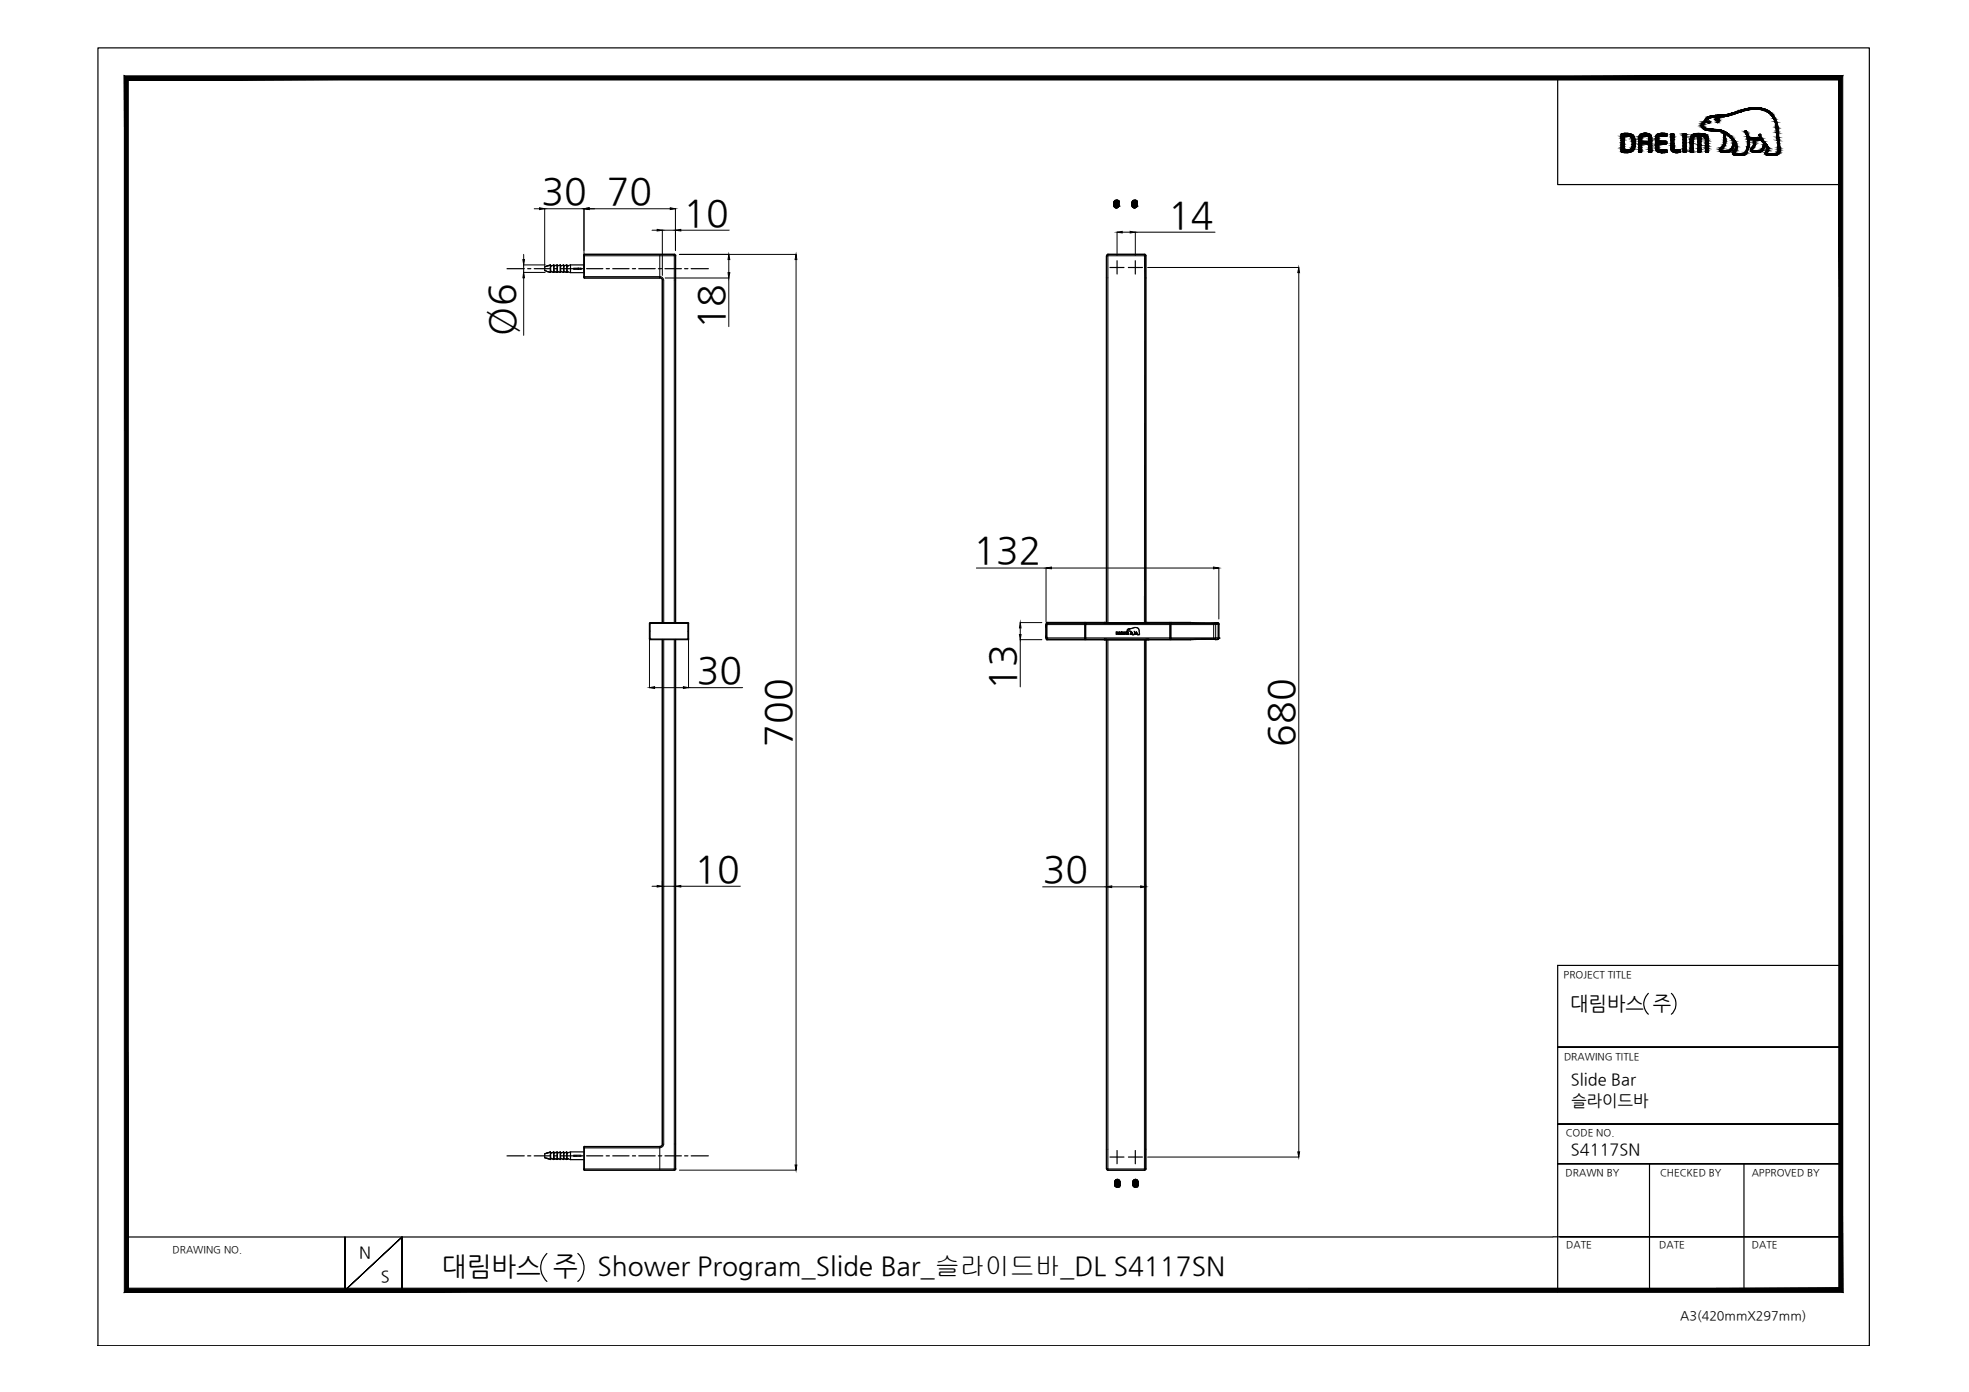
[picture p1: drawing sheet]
<svg xmlns="http://www.w3.org/2000/svg" width="420mm" height="297mm" viewBox="0 0 420 297" stroke-linecap="round" stroke-linejoin="round" font-family="sans-serif">
<defs><g id="words">
<g font-size="8">
<text x="115.6" y="43.5">30</text>
<text x="129.5" y="43.5">70</text>
<text x="145.8" y="48.1">10</text>
<text x="249.3" y="48.6">14</text>
<text x="109.8" y="71.6" transform="rotate(-90 109.8 71.6)">Ø6</text>
<text x="154.5" y="70.2" transform="rotate(-90 154.5 70.2)">18</text>
<text x="207.8" y="120.2">132</text>
<text x="148.7" y="145.7">30</text>
<text x="216.7" y="147.2" transform="rotate(-90 216.7 147.2)">13</text>
<text x="168.9" y="159.3" transform="rotate(-90 168.9 159.3)">700</text>
<text x="276.1" y="159.3" transform="rotate(-90 276.1 159.3)">680</text>
<text x="148.2" y="188.1">10</text>
<text x="222.5" y="188.2">30</text>
</g>
<g font-size="5.6">
<text x="94.3" y="272.2">대림바스 주</text>
<text x="127.5" y="272.2">Shower Program_Slide Bar_슬라이드바_DL S4117SN</text>
</g>
<text font-size="4.2" x="335.1" y="215.4">대림바스 주</text>
<g font-size="3.5">
<text x="335.2" y="231.5">Slide Bar</text>
<text x="335.4" y="235.9">슬라이드바</text>
<text x="335.2" y="246.4">S4117SN</text>
<text x="76.6" y="268.5">N</text>
<text x="81.3" y="273.6">S</text>
</g>
<text font-size="2.7" x="358.5" y="281.6">A3(420mmX297mm)</text>
<g font-size="2.1">
<text x="333.7" y="208.6">PROJECT TITLE</text>
<text x="333.7" y="226.2">DRAWING TITLE</text>
<text x="334.1" y="242.4">CODE NO.</text>
<text x="334.1" y="251">DRAWN BY</text>
<text x="354.2" y="251">CHECKED BY</text>
<text x="373.8" y="251">APPROVED BY</text>
<text x="36.8" y="267.4">DRAWING NO.</text>
<text x="334.2" y="266.4">DATE</text>
<text x="354.1" y="266.4">DATE</text>
<text x="373.8" y="266.4">DATE</text>
</g>
</g></defs>
<!-- layer: 0 -->
<path d="M27.4 274.9l-.9 .9 365.9-.9zM26.5 275.8l365.9-.9 .8 .9zM392.4 17.1v257.8l.8 .9zM393.2 16.2v259.6l-.8-258.7zM27.4 17.1h365l.8-.9zM26.5 16.2h366.7l-365.8 .9zM26.5 16.2l.9 258.7v-257.8zM26.5 16.2l.9 258.7-.9 .9z" fill="#000" stroke="#000" stroke-width=".21"/>
<g fill="none" stroke="#000" stroke-width=".25">
<path d="M20.9 10.2h378v277h-378zM332.4 16.6v22.8h60.4M368.6 32.5h.1M108.2 57.3h3.7M112.6 57.3h.7M114 57.3h3.5M118.2 57.3h.7M119.6 57.3h3.4M123.8 57.3h.6M124.6 56.5v1.7M125.2 57.3h3.4M129.4 57.3h.6"/>
<path d="M130.8 57.3h3.4M134.9 57.3h.7M136.3 57.3h3.5M140.5 57.3h.7M141.9 57.3h3.5M146.1 57.3h.7M147.5 57.3h3.7M236.8 57.1h3M237.6 43.3a.59 .59 0 0 0 .6 .4 .59 .59 0 0 0 .5-.3M237.6 43.5a.59 .59 0 0 0 .6 .4 .59 .59 0 0 0 .5-.3M237.6 43.7a.59 .59 0 0 0 .6 .4 .59 .59 0 0 0 .5-.4M237.6 43.7a.6 .6 0 0 0 .6 .5 .6 .6 0 0 0 .6-.4"/>
<path d="M237.6 43.6a.65 .65 0 0 0 1.2 0M237.6 43.4a.62 .62 0 0 0 .6 .4 .62 .62 0 0 0 .6-.4M237.6 43.2a.6 .6 0 0 0 .6 .4 .6 .6 0 0 0 .6-.4M237.6 43.5v.1M237.7 43.1a.55 .55 0 0 0 .5 .4 .55 .55 0 0 0 .5-.3M237.8 43.1h.1M237.8 43.1l.3 .1M237.8 43l.3 .2M237.9 42.9l-.2 .1a.56 .56 0 0 0 .5 .4 .56 .56 0 0 0 .6-.3M237.9 42.8l-.1 .2M237.9 42.8h.1M237.9 42.8l-.1 .3"/>
<path d="M238 42.9l-.1 .2M238 42.9v.3M238.1 43.2h.1M238.3 42.9h-.3M238.3 42.9l.2 .1-.1 .2M238.3 42.9v.3M238.3 42.7h.1M238.3 42.7l-.4 .1M238.3 42.7l.4 .2M238.3 42.7l-.4 .1 .1 .1M238.3 42.7l.3 .2M238.3 42.8v.1"/>
<path d="M238.4 55.6v2.9M238.5 43.2h-.4M238.5 43.2h.1M238.5 42.8l.2 .1-.2 .3M238.5 42.8h.1M238.5 43l.2-.1-.2 .3M238.6 42.9l.1 .1-.2 .2M238.6 44.2l-.4 .3-.3-.2M238.7 42.9h.1M238.7 42.9l-.2 .3M238.7 42.9l-.1 .4h-.7M238.7 43.9a.59 .59 0 0 1-.5 .4 .59 .59 0 0 1-.6-.5v.2a.59 .59 0 0 0 .9 .3h-.3l-.4-.1"/>
<path d="M238.8 44h.1M238.8 44l-.3 .3-.6-.1M240.8 57.1h3M241.5 43.1a.58 .58 0 0 0 .5 .4 .58 .58 0 0 0 .6-.3 .56 .56 0 0 1-.5 .4 .56 .56 0 0 1-.6-.4M241.5 43.3a.59 .59 0 0 0 .6 .4 .59 .59 0 0 0 .5-.3M241.5 43.5a.59 .59 0 0 0 .6 .4 .59 .59 0 0 0 .5-.3M241.5 43.7a.59 .59 0 0 0 .6 .4 .59 .59 0 0 0 .5-.4M241.5 43.7a.57 .57 0 0 0 .6 .5 .57 .57 0 0 0 .5-.4M241.5 43.6a.62 .62 0 0 0 .6 .4 .62 .62 0 0 0 .5-.4M241.5 43.4a.59 .59 0 0 0 .6 .4 .59 .59 0 0 0 .5-.4M241.5 43.5v.1M241.7 43l.3 .2"/>
<path d="M241.7 43.1h.1M241.7 43.1l.3 .1M241.8 42.8h.1M241.8 42.8l-.2 .2a.56 .56 0 0 0 .5 .4 .56 .56 0 0 0 .5-.3M241.8 42.8l-.1 .3M241.8 42.9v.2M241.8 42.9v.3M241.9 42.9l-.1-.1-.1 .2M242 43.2h.1M242.2 42.9l.1 .3h-.3M242.2 42.9h-.4M242.2 42.9v.3"/>
<path d="M242.2 42.7l-.4 .1M242.2 42.7h.1M242.2 42.7l.3 .2M242.2 42.7l.3 .2-.1 .1M242.2 42.8v.1M242.3 55.6v2.9M242.4 43.2h.1M242.4 43.2h-.4M242.4 42.8h.1M242.4 42.8l.2 .2-.2 .2M242.5 42.9l.1 .2-.2 .1M242.5 44.2l-.4 .3-.3-.2"/>
<path d="M242.5 42.9h.1M242.5 42.9l-.1 .3M242.6 42.9l-.1 .4h-.7M242.6 43.9a.59 .59 0 0 1-.5 .4 .59 .59 0 0 1-.6-.5l.3 .5h.6h-.4l-.3-.1M242.6 44h.1M242.7 44l-.3 .3-.6-.1M351.7 212a3 3 0 0 0 0 4.4M356.6 212a3 3 0 0 1 0 4.4M392.8 206h-60.4v69.7M332.4 223.4h60.4h-60.4M332.4 239.9h60.4h-60.4M108.2 246.6h3.7"/>
<path d="M112.6 246.6h.7M114 246.6h3.5M118.2 246.6h.7M119.6 246.6h3.4M123.8 246.6h.6M125.2 246.6h3.4M129.4 246.6h.6M130.8 246.6h3.4M134.9 246.6h.7M136.3 246.6h3.5M140.5 246.6h.7M141.9 246.6h3.5"/>
<path d="M146.1 246.6h.7M147.5 246.6h3.7M236.8 246.9h3M237.9 252.3a.59 .59 0 0 1 .6-.4 .59 .59 0 0 1 .5 .5 .59 .59 0 0 0-.5-.4 .59 .59 0 0 0-.6 .3M237.9 252.4a.6 .6 0 0 1 .6-.3 .6 .6 0 0 1 .5 .4M237.9 252.6a.63 .63 0 0 1 .5-.4 .63 .63 0 0 1 .6 .4M237.9 252.8a.62 .62 0 0 1 .5-.4 .62 .62 0 0 1 .6 .4M237.9 253a.55 .55 0 0 1 .5-.4 .55 .55 0 0 1 .5 .5l-.2 .2M237.9 252.1h.1M237.9 252.9a.55 .55 0 0 1 .6-.4 .55 .55 0 0 1 .5 .5M237.9 252.7a.61 .61 0 0 1 .6-.3 .61 .61 0 0 1 .5 .4M237.9 252.5a.59 .59 0 0 1 .6-.3 .59 .59 0 0 1 .5 .4"/>
<path d="M237.9 252.1a.61 .61 0 0 1 .6-.3 .61 .61 0 0 1 .5 .4M238 253.1h.1M238 253.1l.3 .2M238 251.8l.4-.2 .4 .2h-.6l-.3 .2M238 253.1l.3 .2h.5M238.1 252.9h.1M238.1 252.9l-.2 .2 .1 .1M238.1 252.9l-.1 .1 .1 .3M238.1 253.3h.1M238.1 252.9l-.1 .2M238.1 252.8v.2l.3 .2M238.1 253l-.1 .1"/>
<path d="M238.2 252.9l-.2 .2M238.3 253.3h.1M238.4 245.5v2.8M238.4 252.9v.3M238.4 253.1l-.1 .2M238.5 252.8h.1M238.5 252.8l.4 .2M238.5 252.8l-.4 .1M238.5 252.8l-.3 .1M238.5 252.8l.3 .2M238.6 252.8h-.1M238.6 252.8l-.4 .1"/>
<path d="M238.6 252.8l.3 .2-.1 .3M238.7 253.1l-.3 .1M238.7 252.9v.2M238.7 253.1l.1 .1M238.7 253.3h.1M238.7 253v.1M238.7 253.3h-.4M238.8 252.7h-.7l-.1 .4M238.8 253h.1M238.8 251.9l-.7-.1 .1-.1a.6 .6 0 0 1 .8 .5M238.9 253h.1M238.9 253l-.2 .3"/>
<path d="M239 252.6v.1M239 252.8v.1M240.8 246.9h3M241.8 252.9a.58 .58 0 0 1 .5-.4 .58 .58 0 0 1 .6 .5M241.8 252.7a.61 .61 0 0 1 .5-.3 .61 .61 0 0 1 .6 .4M241.8 252.5a.59 .59 0 0 1 .5-.3 .59 .59 0 0 1 .6 .4M241.8 252.3a.57 .57 0 0 1 .6-.4 .57 .57 0 0 1 .5 .5 .59 .59 0 0 0-.6-.4 .59 .59 0 0 0-.5 .3M241.8 252.1a.61 .61 0 0 1 .5-.3 .61 .61 0 0 1 .6 .4M241.8 252.4a.57 .57 0 0 1 .5-.3 .57 .57 0 0 1 .6 .4M241.8 252.6a.59 .59 0 0 1 .5-.4 .59 .59 0 0 1 .6 .4M241.8 252.8a.58 .58 0 0 1 .5-.4 .58 .58 0 0 1 .6 .4M241.8 253a.55 .55 0 0 1 .5-.4 .55 .55 0 0 1 .5 .5l-.2 .2"/>
<path d="M241.8 252.1h.1M241.9 253.1h.1M241.9 253.1l.3 .2M241.9 253.1l.3 .2h.4M241.9 251.8l.4-.2 .3 .2h-.6l-.2 .2M242 253.3h.1M242 252.8v.1M242 252.9l-.1 .2M242 252.9h.1M242 252.9l-.2 .1 .1 .2M242 252.9l-.2 .1 .2 .3M242 253l-.1 .1"/>
<path d="M242 252.9v.1l.2 .2M242.2 253.3h.1M242.2 252.9v.3M242.2 253.1v.2M242.3 245.5v2.8M242.4 252.8l-.4 .1M242.4 252.8l.2 .2M242.4 252.8h.1M242.4 252.8l.3 .2M242.4 252.8l.4 .2M242.5 253.1l-.3 .1M242.5 252.9v.2"/>
<path d="M242.6 253.1l.1 .1M242.6 253.3h.1M242.6 253.3h-.4M242.6 252.7h-.7l-.1 .4M242.7 253h.1M242.7 253l-.1 .3M242.7 251.9l-.7-.1h.6l.3 .4M242.7 253l-.2 .1M242.8 253l-.2 .3M242.9 252.6v.1M242.9 252.8v.1M332.4 248.3h60.4h-60.4"/>
<path d="M352 248.3v27M372.1 248.3v27M27 264h304.4M73.6 264v11.4l12.2-11.4-12.2 11.4zM85.8 275.4v-11.4v11.4M116.7 267.5a4 4 0 0 0 0 5.9M123.3 267.5a4 4 0 0 1 0 5.9M331.4 263.9h61.4h-59.9M341 275.3h51.8"/>
</g>
<!-- layer: Visible -->
<g fill="none" stroke="#000" stroke-width=".34">
<path d="M124.6 54.4v4.8M124.7 59.2v.1M124.7 54.3h19.2l.3 .3M124.7 59.3h16.1M140.8 59.3l.5 .2 .1 .3M141.3 59.9v73M144.1 54.6v78.3M236.1 54.6v78.3h-.4M236.2 54.6l.2-.3h7.8l.3 .3v78.3M141.3 136.5v107.6M144.1 136.5v112.9M223.2 133.8v-.4v2.7"/>
<path d="M223.2 133.6l.2-.7h8.1v3.6M223.2 135.8l.2 .7h8.1M223.3 135.8l-.1 .3M223.3 133.5v.3M231.6 136.4l.1 .1M231.7 136.5h3.9M235.6 132.9h-4M235.6 132.9h.3M235.7 132.9h.1M235.7 136.4h.1M235.7 136.4l.1 .1M235.7 136.5h9.2"/>
<path d="M235.9 136.5h9.1M235.9 136.5h-.3M236.1 136.5h.1M236.1 132.9h.1M236.1 136.4v.1M236.1 136.5v112.9M244.5 136.5v112.9M244.6 136.4v.1M244.6 132.9h.1M244.6 136.5h.1M244.9 132.9h-.3M244.9 132.9h-9"/>
<path d="M245 136.4l-.1 .1M245 132.9h4.8M245 136.5h4.7M249.8 136.4l-.1 .1M249.8 132.9v3.5M249.8 136.4l.1 .1M249.8 136.5h4.2M249.8 132.9h4.1M249.9 132.9h-.1M254 132.9h.1M254 132.9h5.5M259.3 136.5h.5"/>
<path d="M259.3 136.5h.1M259.3 136.4l-5.3 .1M259.5 132.9h.3M259.5 132.9h.1M259.8 132.9l.3 .3M260.1 133.2v3l-.3 .2M124.6 244.7v4.9M124.7 249.6v.1M124.7 244.7h16.1M124.7 244.7h.1M141.4 244.1l-.3 .5-.3 .1M144.2 249.4l-.3 .3h-19.2"/>
<path d="M236.2 249.4l.2 .3h7.8l.3-.3"/>
</g>
<!-- layer: Visible Narrow -->
<g fill="none" stroke="#000" stroke-width=".21">
<path d="M124.7 54.3l-.1 .3M124.7 59.3v-.3h16.1a.83 .83 0 0 1 .8 .8M140.8 54.3v5M141.6 59.9v73M143.9 54.3v.3h-19.2l-.1 4.4M144.1 54.6h-.2v78.3M236.1 54.6h.3v4.7M236.4 54.3v.3h7.8v4.7M236.4 59.3v73.6M244.2 54.3v.3h.3M244.2 59.3v73.6M141.6 136.5v107.6a.83 .83 0 0 1-.8 .8"/>
<path d="M143.9 136.5v112.9h.2M223.2 133.4v.2M223.2 135.8v-.1l.1 .5M223.2 133.4l.1 2.8v-.3v.1M223.2 133.4l.1 .5v-.5M223.2 135.7v.2M223.3 136h.1M223.3 133.3v.4M223.3 135.7v.3M223.3 136.1v.1M223.3 136.2h.1M223.3 133v.1"/>
<path d="M223.3 133.4v2.6M223.3 136.2v.2M223.3 133.1l-.1 .6M223.3 133.1h.1M223.3 136.1h.1l.1 .2M223.3 136.2l.1 .2M223.3 136v.1M223.3 133.2v.2M223.4 133l8.2 .1M223.4 132.9l-.1 .2M223.4 136.4h.1M223.4 136v.1"/>
<path d="M223.4 136.4v.1M223.4 133.3h-.1M223.5 133v.3l-.2-.2M223.5 133h.1M231.5 132.9v3.6M231.6 136.3l-8.2 .1M231.6 136.1h-8.2M231.6 133.3h-8.2v2.7M231.6 133.3v3M231.6 133.1l.1 .2 18.2-.1M231.6 136.1h18.3M231.7 132.9v.1h18.2"/>
<path d="M231.7 136.5v-.1h18v.1M235.6 132.9h.1M235.6 132.9h.4M235.7 136.4h.1M235.8 132.9h-.1M235.9 136.5h8.8M235.9 132.9h.1M235.9 132.9h8.8M235.9 136.5h.1M235.9 136.5h-.3M235.9 136.5h-.2M235.9 132.9h-.2"/>
<path d="M236 136.5h8.6M236 132.9h.1M236.4 136.5v112.9h-.3M244.2 136.5v112.9h-7.8v.3M244.6 136.5h.1M244.6 132.9h.1M244.7 136.5h.1M244.7 132.9h.1M244.7 132.9h.3M244.9 132.9h.1M244.9 136.5h.1M244.9 136.5h-.2h.4"/>
<path d="M244.9 132.9h-.2M244.9 136.4h.1M245 132.9h.1M245 136.5h.1M249.7 132.9v3.4h.2M249.8 133h9.2v.3h-9.2M249.8 136.1h9.2v.3h-9.2M249.8 132.9v3.6M254 132.8l5.5 .1M259 133.3h.4v2.8h-.4zM259.2 136.3a.43 .43 0 0 1 .7-.2l-.2 .3-.7-.1M259.2 133l.2 .2"/>
<path d="M259.2 133h-.2M259.3 136.5h.1M259.3 136.4l-5.2 .1M259.4 133.3l.5-.1v3M259.4 132.9l.3 .1M259.7 136.4h.1M259.8 136.5h.1M259.8 136.4l-.5 .1M259.8 132.9h.1M259.8 132.9l.3 .3M259.8 136.4l.3-.3zM259.8 132.9l.2 .2-.1 .1a.42 .42 0 0 0-.7-.2"/>
<path d="M260.1 136.1h-.2M124.6 249.4h19.3v.3M124.6 245h16.2M124.7 244.7v5M140.8 244.7v5M244.5 249.4h-.3v.3"/>
</g>
<g fill="none" stroke="#000" stroke-width=".21">
<path d="M111.7 54.3v1.1M111.7 59.3v12.3M114 44.5h1.1M116.2 56.7v-12.2h8.4v12.6M116.3 56.5h-4.6v1.6h4.6M125.7 44.5h17.3M139.1 49.1h1.1M141.9 59.3h13.6v10.4M144.1 44.5v8.9M144.1 49.1h-2.8v9.7M145 54.3h24.9M145.3 49.1h10.3"/>
<path d="M155.5 55.4v2.8M169.9 55.4v193.2M238.4 49.5v5M239.5 49.5h1.7M244.9 57.1h32.2M259.3 49.5h-17v5M277.1 58.2v187.6M138.6 135.8v10.9M146.9 135.8v10.9h11.6M208.4 121.2h14.8v11.5M217.7 132.9h4.6M217.7 134v1.4"/>
<path d="M222.3 136.5h-4.6v10.1M224.4 121.2h34.5M260.1 121.2v10.9M139.7 146.7h6.1M139.1 189.1h1.1M141.3 188v1.1h2.8v-1.1M145.3 189.1h12.7M236.1 188.8v.4h-13.6M237.2 189.2h6.2M244.5 188.8v.4M145 249.7h24.9M244.9 246.9h32.2"/>
</g>
<g fill="#000" stroke="#000" stroke-width=".21">
<path d="M111.6 55.4h.3l-.2 1.1zM111.7 58.1l.2 1.2h-.3zM115.1 44.3l1.1 .2-1.1 .2zM124.6 44.5l1.1-.2v.4zM140.2 49l1.1 .1-1.1 .2zM143 44.3l1.1 .2-1.1 .2zM144.1 49.1l1.2-.1v.3zM155.5 54.3l.2 1.1h-.4zM155.3 58.2h.4l-.2 1.1zM169.9 54.3l.1 1.1h-.3zM238.4 49.5l1.1-.1v.3zM241.2 49.4l1.1 .1-1.1 .2z"/>
<path d="M277.1 57.1l.2 1.1h-.4zM217.7 132.9l.2 1.1h-.4zM217.5 135.4h.4l-.2 1.1zM223.2 121.2l1.2-.2v.4zM258.9 121l1.2 .2-1.2 .2zM138.6 146.7l1.1-.2v.4zM145.8 146.5l1.1 .2-1.1 .2zM140.2 188.9l1.1 .2-1.1 .2zM144.1 189.1l1.2-.2v.4zM236.1 189.2l1.1-.2v.4zM243.4 189l1.1 .2-1.1 .2zM169.7 248.6h.3l-.1 1.1z"/>
<path d="M276.9 245.8h.4l-.2 1.1z"/>
</g>
<!-- layer: DEF_LAYER_ASSEM_MEMBER -->
<g fill="none" stroke="#000" stroke-width=".25">
<path d="M116.2 57v.8M116.2 57.7l.4 .2M116.8 58l-.2-.1 .2 .1M117 58h-.2h.2M117 56.6l-.4 .2M117 56.7l-.8 .2M117.4 58.1l-.4-.1 .4 .1M117.4 56.6v1.5M117.4 56.6l-.4 .1M117.4 56.5l.1 .1M117.5 58l-.1 .1M117.5 57.9l.6 .2"/>
<path d="M117.5 56.6v1.3M117.5 58h.1M117.5 57.9h.1M117.8 56.7h.1M117.9 56.7l-.3 .1M118.1 56.6v1.5M118.2 56.5v.1M118.2 56.5l-.2 .1M118.2 56.6h.1M118.2 58h.1M118.2 58v.1M118.2 56.8v1.1l.7 .2"/>
<path d="M118.2 56.7l.1 .1M118.2 56.6l.1 .1M118.3 57.9h-.1M118.3 58h-.1M118.4 56.7l-.2 .1M118.6 56.7h-.2M118.9 56.5l-.3 .1M118.9 56.6v1.5M118.9 56.5v.3M118.9 58v.1M118.9 57.9h.1M118.9 56.8v1.1l.6 .2"/>
<path d="M119.2 56.7l-.2 .1M119.2 56.7h.1M119.3 56.6l-.1 .1M119.6 56.5l-.2 .1M119.6 56.6v-.1l-.1 1.6M119.6 58v.1M119.6 56.8v1.1l.7 .2M119.6 56.7v.1M119.6 56.6l.1 .1M119.6 57.9h.1M119.7 58h-.1M119.8 56.7l-.2 .1"/>
<path d="M120 56.7h-.2M120.3 56.5l-.3 .1M120.3 56.6v1.5M120.3 56.5l.1 .3 .1-.1M120.3 56.8v1.1M120.3 57.9l.6 .2M120.4 57.9l-.1 .2M120.7 56.7h-.2M120.9 56.5l.1 .1M120.9 56.5l-.2 .1M120.9 56.6v1.5M121 58l-.1 .1"/>
<path d="M121 58.1h.1M121 56.6v.1M121 56.7h.1M121 57.9v.1M121 56.8h.1M121 58h.1M121 56.7v1.2M121 58l.7 .2h2.9M121 57.9h.1M121.7 56.5l-.7 .2M121.7 56.5v1.7M121.7 56.5h2.9"/>
<path d="M122.5 57.2h1.5v.3h-1.5zM123.3 57.2v.3M123.4 57.5v-.3v.3M123.4 57.2v.3M123.9 57.2v.3M116.2 246.2v.8l.6 .2M116.6 247.1l.2 .1M116.8 246h.2h-.2M116.8 247.2l.2 .1M116.8 246l-.6 .2M116.8 246h-.2M116.9 247.2l.1 .1"/>
<path d="M117 247.2l.4 .2zM117 246l.4-.2-.4 .2M117.5 247.3l-.1 .1M117.5 245.9l-.1 1.6M117.5 245.9v.1M117.5 246v1.1M117.5 247.3h.1M117.6 247.2h.2M117.8 247.2l.1 .1M117.8 247.3l.1 .1M117.9 245.9l-.3 .2M118.1 245.8v1.7"/>
<path d="M118.1 245.8l-.3 .2M118.2 245.8v.1M118.2 245.9v.1M118.2 247.3h-.2M118.2 247.3h.1M118.2 246.1l.1 1M118.2 246h.1M118.2 247.2l.4 .2M118.3 247.3h-.1M118.6 245.9l-.4 .1M118.9 245.8v1.7M118.9 245.8l-.3 .2"/>
<path d="M118.9 245.8v.1M118.9 245.9v.1M118.9 247.3h-.3M118.9 246v.1M118.9 247.3h.1M118.9 247.1v.1M119.2 247.3l.1 .1M119.3 245.9l-.4 .2 .1 1.1 .3 .1M119.4 247.3l.2 .1M119.5 245.8v1.7M119.5 245.8l-.3 .2M119.6 245.8v.1"/>
<path d="M119.6 247.3v.1M119.6 245.9v.1M119.6 246.1v1M119.6 246h.1M119.6 247.2l.4 .2M119.7 247.3h-.1M120 245.9l-.4 .1M120.3 245.8v1.7M120.3 245.8l-.3 .2M120.3 245.8l.1 .3M120.4 247.2l-.1 .2-.3-.1M120.6 245.9l-.3 .2v1.1l.4 .2"/>
<path d="M120.9 245.8l.1 .1M120.9 245.8v1.7M120.9 245.8l-.3 .2M121 247.3h-.3M121 245.9v.2M121 247.3v.1M121 246h.1M121 247.2h.1M121 246v.1M121 246v1.2M121 247.2l.7 .3M121 245.9v.1"/>
<path d="M121 247.3h.1M121.7 245.8v1.7M121.7 247.5h2.9M124 246.5h-1.5v.2h1.5M124.6 245.8h-2.9l-.7 .3"/>
</g>
<!-- layer: Visible -->
<g fill="#000">
<circle cx="235.6" cy="132.9" r=".17"/>
<circle cx="235.6" cy="136.5" r=".17"/>
<circle cx="235.7" cy="132.9" r=".17"/>
<circle cx="235.7" cy="136.5" r=".17"/>
<circle cx="245" cy="132.9" r=".17"/>
<circle cx="245" cy="136.5" r=".17"/>
<circle cx="260.1" cy="136.2" r=".17"/>
</g>
<!-- layer: Layer 1 -->
<g fill="none" stroke="#000" stroke-width=".21">
<path d="M238.2 134.8a.29 .29 0 0 1 .4 .3 .29 .29 0 0 1-.4 .2zM238.2 134.9h.1a.22 .22 0 0 1 .2 .2 .22 .22 0 0 1-.3 .2zM238.7 134.8h.2a.36 .36 0 0 1 .1 .6v-.3h-.3v.3zM238.8 134.9l.2 .2h-.3zM239.2 134.8h.3l-.2 .2 .2 .1h-.2l.2 .3h-.3zM239.6 134.8l.1 .5 .2 .1h-.2zM240 134.8l.1 .6zM240.3 134.9l.4-.1 .1 .6-.2-.5v.5l-.2-.5-.2 .5zM240.6 134.3l.6-.2a1.49 1.49 0 0 1 1.8 .1l.1 .6a.39 .39 0 0 1 .1 .5 .39 .39 0 0 1-.4 .2l-.1-.4-.2 .3h-.3v-.5l-.2 .6h-.4v-.4a.28 .28 0 0 1-.2 .3 .28 .28 0 0 1-.3-.1l.2-.2-.1-.4-.7-.2zM240.6 134.4l.3-.2h.5a1.03 1.03 0 0 1 1.7 .3v.9h-.4l.1-.2-.3-.4v.1h-.4l-.1-.2v.7h-.3a.96 .96 0 0 0-1.2-.9zM240.7 134.4h.1M241 134.3h.1l-.1 .1z"/>
<path d="M241.3 134.8l.3 .2-.1 .4-.3-.1 .1-.2zM242.3 134.9l.3 .1a.21 .21 0 0 1-.1 .3 .21 .21 0 0 1-.3 0z"/>
</g>
<!-- layer: 1 -->
<path d="M138.6 133v3.3l.1 .2M138.7 132.9h8.1l.2 .1M138.7 132.9l-.1 .1M138.8 133h7.9M138.9 133l-.2 .2 .1 3.1 7.9 .1M146.7 133l.1 .1M146.8 133.2v3M146.8 136.2l-.1 .1M146.9 133v3.4M147 136.3l-.2 .2h-8.1" fill="none" stroke="#000" stroke-width=".25"/>
<g fill="#000" stroke="#000" stroke-width=".21">
<path d="M346 28.6h2zM346.3 32.5h1.3zM346.4 28.5h1.2zM346.4 32.5h1.2zM346.6 28.5h.9zM347.2 32h1.4zM351.3 29h1.1zM353.8 32.4h1.9zM353.8 28.6h1.9zM354.4 32.6h.3zM354.4 28.5h.4zM354.7 29.1h1z"/>
<path d="M357.4 32.6h.7zM362.4 28.5h.6zM362.4 32.5h.5zM364.3 27.8h3.1zM364.5 26.2h.2zM364.6 27.9h2.9zM364.5 25.9h.3zM365.9 24.7h3.2zM366 25.5h.2zM366.4 26.1l.1 .1zM366.5 24.6h2.6zM366.4 25.2h.2z"/>
<path d="M366.9 24.6h2.2zM372.3 32.6h.4zM372.4 27.9h.2zM373.5 23h2.2zM374.3 23h.7zM375.1 29.8h.6zM375.4 28.8h.3zM375.4 29.5h.5zM375.5 28.7h.2zM375.7 29.8h.5zM376.6 30.9h.4z"/>
<path d="M345.9 29h1.3zM345.9 29h1.3z"/>
<path d="M345.9 32h1.3zM345.9 32h1.3z"/>
<path d="M346.4 32.5l1.1 .1zM346.6 32.6h.9z"/>
<path d="M345.9 29.1h.7zM345.9 29.1h.7z"/>
<path d="M345.9 29.1l.7 .2v-.2zM345.9 29.1l.7 .2h-.7z"/>
<path d="M345.9 29.3h.7zM345.9 29.3h.7z"/>
<path d="M345.9 29.3l.7 .3v-.3zM345.9 29.3l.7 .3h-.7z"/>
<path d="M345.9 29.6l.7 .3v-.3zM345.9 29.6l.7 .3h-.7z"/>
<path d="M345.9 29.9l.7 .1v-.1zM345.9 29.9l.7 .1h-.7z"/>
<path d="M345.9 30l.7 .5v-.5zM345.9 30l.7 .5h-.7z"/>
<path d="M345.9 30.5l.7 .3v-.3zM345.9 30.5l.7 .3h-.7z"/>
<path d="M345.9 30.8l.7 .4v-.4zM345.9 30.8l.7 .4h-.7zM345.9 31.2h.7zM345.9 31.2h.7z"/>
<path d="M345.9 31.2l.7 .4v-.4zM345.9 31.2l.7 .4h-.7z"/>
<path d="M345.9 31.6l.7 .2v-.2zM345.9 31.6l.7 .2h-.7z"/>
<path d="M345.9 31.8h.7zM345.9 31.8h.7z"/>
<path d="M345.9 31.8l.7 .2v-.2zM345.9 31.8l.7 .2h-.7zM345.9 32h.7zM345.9 32h.7z"/>
<path d="M345.9 32h.7zM345.9 32h.7z"/>
<path d="M345.9 32h.8zM345.9 32h.8z"/>
<path d="M345.9 29h1zM345.9 29h1.3z"/>
<path d="M345.9 29h1zM345.9 29l.7 .1zM345.9 29.1h.7zM345.9 29.1h.7z"/>
<path d="M345.9 32h1zM345.9 32h1z"/>
<path d="M345.9 32h1.2zM345.9 32h1.2z"/>
<path d="M345.9 29h1.3zM345.9 29h1.3z"/>
<path d="M347.2 29h1.4zM347.2 29h1.4z"/>
<path d="M345.9 32h1.3zM345.9 32h1.3z"/>
<path d="M346.6 28.5h1zM346.4 28.5h1.2zM346.3 28.5h1.3z"/>
<path d="M346.3 28.5h1.4zM346.1 28.5h1.6z"/>
<path d="M346.1 28.5l1.9 .1zM346 28.6h2zM346 28.6h2z"/>
<path d="M346.1 32.5h1.6zM346.1 32.5h1.5zM346.3 32.5h1.3z"/>
<path d="M346 28.6l2.3 .1-.3-.1zM346 28.6l2.3 .1h-2.4zM345.9 28.7h2.4zM345.9 28.7h2.4z"/>
<path d="M346 32.4h2zM346 32.4l1.7 .1z"/>
<path d="M345.9 28.7l2.4 .1zM345.9 28.7l2.4 .1z"/>
<path d="M345.9 32.3l2.1 .1 .3-.1zM345.9 32.3l2.1 .1h-2zM346 32.4h2zM346 32.4h2z"/>
<path d="M345.9 28.8l2.6 .1-.2-.1zM345.9 28.8l2.6 .1h-2.6z"/>
<path d="M345.9 32.3h2.4zM345.9 32.3h2.4zM345.9 32.3h2.4zM345.9 32.3h2.4z"/>
<path d="M345.9 32.1h2.6zM345.9 32.1h2.6z"/>
<path d="M345.9 32.1l2.4 .2 .2-.2zM345.9 32.1l2.4 .2h-2.4z"/>
<path d="M345.9 28.9h2.6zM345.9 28.9h2.6z"/>
<path d="M345.9 28.9l2.7 .1-.1-.1zM345.9 28.9l2.7 .1h-2.7z"/>
<path d="M347.2 29h1.4zM347.2 29h1.4z"/>
<path d="M347.3 29h1.3zM347.3 29h1.3z"/>
<path d="M347.5 29l1.2 .1-.1-.1zM347.5 29l1.2 .1zM347.8 29.1h.9zM347.8 29.1h.9z"/>
<path d="M347.3 32h1.3zM347.2 32h1.4zM347.2 32h1.4z"/>
<path d="M345.9 32l2.6 .1 .1-.1zM345.9 32l2.6 .1h-2.6z"/>
<path d="M347.7 31.9h.9zM347.3 32h1.3z"/>
<path d="M347.8 29.1l1 .2-.1-.2zM347.8 29.1l1 .2h-.7z"/>
<path d="M347.8 31.9h.9zM347.7 31.9h.9z"/>
<path d="M348 31.8h.7zM347.8 31.9h.9z"/>
<path d="M348.1 29.3l.7 .1v-.1zM348.1 29.3l.7 .1h-.7z"/>
<path d="M348.1 29.4l.8 .2-.1-.2zM348.1 29.4l.8 .2h-.7z"/>
<path d="M348.1 31.6h.7zM348.1 31.6h.7z"/>
<path d="M348.1 31.6l.6 .2 .1-.2zM348.1 31.6l.6 .2h-.7z"/>
<path d="M348.2 29.6l.7 .2v-.2zM348.2 29.6l.7 .2h-.6z"/>
<path d="M348.3 29.8l.6 .1v-.1zM348.3 29.8l.6 .1h-.6z"/>
<path d="M348.3 29.9l.6 .2v-.2zM348.3 29.9l.6 .2h-.6z"/>
<path d="M348.3 31.3l.5 .3 .1-.3zM348.3 31.3l.5 .3h-.7z"/>
<path d="M348.3 30.1l.6 .1zM348.3 30.1l.6 .1zM348.3 30.2h.6zM348.3 30.2h.6zM348.3 30.2h.6zM348.3 30.2h.6zM348.3 30.2h.6zM348.3 30.2h.6z"/>
<path d="M348.3 30.2h.6zM348.3 30.2h.6z"/>
<path d="M348.3 30.2l.6 .1zM348.3 30.2l.6 .1z"/>
<path d="M348.3 30.3l.6 .2v-.2zM348.3 30.3l.6 .2h-.6z"/>
<path d="M348.3 30.5l.6 .1v-.1zM348.3 30.5l.6 .1h-.6z"/>
<path d="M348.3 30.6l.6 .1v-.1zM348.3 30.6l.6 .1h-.6z"/>
<path d="M348.3 30.7l.6 .1zM348.3 30.7l.6 .1z"/>
<path d="M348.3 30.8h.6zM348.3 30.8h.6z"/>
<path d="M348.3 30.8l.6 .1zM348.3 30.8l.6 .1z"/>
<path d="M348.3 30.9l.6 .4v-.4zM348.3 30.9l.6 .4h-.6zM348.3 31.3h.6zM348.3 31.3h.6z"/>
<path d="M349.7 29.6h.6zM349.7 29.6h.6zM349.7 29.6h.6zM349.7 29.6h.6z"/>
<path d="M349.8 32.5h.3zM349.8 32.5h.3z"/>
<path d="M349.8 32.5h.4zM349.8 32.5h.3z"/>
<path d="M349.7 32.5h.6zM349.7 32.5h.5z"/>
<path d="M349.7 29.5l.6 .1zM349.7 29.5l.6 .1zM349.7 29.6h.6zM349.7 29.6h.6z"/>
<path d="M349.7 29.6h.6zM349.7 29.6h.6zM349.7 29.6h.6zM349.7 29.6h.6z"/>
<path d="M349.7 29.6l.6 .3v-.3zM349.7 29.6l.6 .3h-.6zM349.7 29.9h.6zM349.7 29.9h.6z"/>
<path d="M349.7 29.9l.6 .2v-.2zM349.7 29.9l.6 .2h-.6z"/>
<path d="M349.7 30.1l.6 .1zM349.7 30.1l.6 .1z"/>
<path d="M349.7 30.7l.6 .1zM349.7 30.7l.6 .1z"/>
<path d="M349.7 30.8l.6 .2v-.2zM349.7 30.8l.6 .2h-.6z"/>
<path d="M349.7 31l.6 .4v-.4zM349.7 31l.6 .4h-.6z"/>
<path d="M349.7 31.4l.6 .1zM349.7 31.4l.6 .1z"/>
<path d="M349.7 31.5l.6 .4v-.4zM349.7 31.5l.6 .4h-.6z"/>
<path d="M349.7 31.9h.6zM349.7 31.9h.6z"/>
<path d="M349.7 31.9l.6 .2v-.2zM349.7 31.9l.6 .2h-.6z"/>
<path d="M349.7 32.1l.6 .1zM349.7 32.1l.6 .1z"/>
<path d="M349.7 32.2l.6 .1zM349.7 32.2l.6 .1z"/>
<path d="M349.7 32.3h.6zM349.7 32.3h.6z"/>
<path d="M349.7 32.3l.6 .1zM349.7 32.3l.6 .1zM349.7 32.4h.6zM349.7 32.4h.6zM349.7 32.4h.6zM349.7 32.4h.6z"/>
<path d="M349.7 32.4h.6zM349.7 32.4h.6z"/>
<path d="M349.7 32.4h.6zM349.7 32.4l.6 .1z"/>
<path d="M349.7 29.3l.6 .2v-.2zM349.7 29.3l.6 .2h-.6zM349.7 29.5h.6zM349.7 29.5h.6z"/>
<path d="M349.7 29.2l.6 .1 .1-.1zM349.7 29.2l.6 .1h-.6z"/>
<path d="M349.7 29.1h.8zM349.7 29.1l.7 .1z"/>
<path d="M349.8 29.1h.9zM349.8 29.1h.7zM349.7 29.1h.8zM349.7 29.1h.8z"/>
<path d="M349.8 29h1.1zM349.8 29l.9 .1z"/>
<path d="M350.9 28.5h.3zM350.9 28.5h.3z"/>
<path d="M350.9 28.5h.4zM350.8 28.5h.5z"/>
<path d="M350.8 28.5h.6zM350.7 28.5h.7z"/>
<path d="M350.7 28.5h.8zM350.7 28.5h.8z"/>
<path d="M350.7 28.5h1zM350.5 28.5h1.2z"/>
<path d="M350.5 28.5h1.4zM350.3 28.5h1.6z"/>
<path d="M351.8 29.6h.7zM351.8 29.6h.7z"/>
<path d="M350.3 28.5l1.8 .2-.2-.2zM350.1 28.7l.2-.2 1.8 .2z"/>
<path d="M350.1 28.7l2.1 .1zM350 28.8h2.2z"/>
<path d="M350 28.8l2.3 .1-.1-.1zM350 28.8l2.3 .1h-2.5z"/>
<path d="M349.8 28.9l2.6 .1zM349.8 28.9l2.6 .1z"/>
<path d="M351.2 29h1.2zM351.2 29h1.2zM351.3 29h1.1z"/>
<path d="M351.4 29l1 .1zM351.4 29l1 .1z"/>
<path d="M351.6 29.1h.8zM351.6 29.1h.8z"/>
<path d="M351.7 29.1l.7 .2v-.2zM351.7 29.1l.7 .2h-.6z"/>
<path d="M351.9 32.5h.5zM351.9 32.5h.5z"/>
<path d="M351.9 32.5h.5zM351.9 32.5h.4z"/>
<path d="M351.8 29.3l.7 .1zM351.8 29.3l.7 .1z"/>
<path d="M351.8 29.4h.7zM351.8 29.4h.7z"/>
<path d="M351.8 29.4l.7 .2v-.2zM351.8 29.4l.7 .2h-.7zM351.8 29.6h.7zM351.8 29.6h.7z"/>
<path d="M351.8 29.6h.7zM351.8 29.6h.7z"/>
<path d="M351.8 29.6l.7 .1zM351.8 29.6l.7 .1zM351.8 29.7h.7zM351.8 29.7h.7z"/>
<path d="M351.8 29.7l.7 .2v-.2zM351.8 29.7l.7 .2h-.7z"/>
<path d="M351.8 29.9h.7zM351.8 29.9h.7z"/>
<path d="M351.8 29.9l.7 .2v-.2zM351.8 29.9l.7 .2h-.7z"/>
<path d="M351.8 30.1l.7 .1zM351.8 30.1l.7 .1z"/>
<path d="M349.7 30.2h2.8zM349.7 30.2h2.8z"/>
<path d="M349.7 30.2h2.8zM349.7 30.2h2.8z"/>
<path d="M349.7 30.2l2.8 .4v-.4zM349.7 30.2l2.8 .4h-2.8z"/>
<path d="M349.7 30.6l2.8 .1zM349.7 30.6l2.8 .1z"/>
<path d="M351.8 30.7l.7 .1zM351.8 30.7l.7 .1z"/>
<path d="M351.8 30.8l.7 .1v-.1zM351.8 30.8l.7 .1h-.7z"/>
<path d="M351.8 30.9l.7 .2v-.2zM351.8 30.9l.7 .2h-.7zM351.8 31.1h.7zM351.8 31.1h.7z"/>
<path d="M351.8 31.1l.7 .5v-.5zM351.8 31.1l.7 .5h-.7z"/>
<path d="M351.8 31.6h.7zM351.8 31.6h.7z"/>
<path d="M351.8 31.6l.7 .3v-.3zM351.8 31.6l.7 .3h-.7z"/>
<path d="M351.8 31.9l.7 .2v-.2zM351.8 31.9l.7 .2h-.7z"/>
<path d="M351.8 32.1l.7 .1zM351.8 32.1l.7 .1z"/>
<path d="M351.8 32.2l.7 .1zM351.8 32.2l.7 .1z"/>
<path d="M351.8 32.3l.7 .1zM351.8 32.3l.7 .1zM351.8 32.4h.7zM351.8 32.4h.7z"/>
<path d="M351.8 32.4h.7zM351.8 32.4h.7zM351.8 32.4h.7zM351.8 32.4h.7z"/>
<path d="M351.8 32.4h.7zM351.8 32.4l.6 .1z"/>
<path d="M353.4 29.1h1.1zM353.4 29.1h1.1z"/>
<path d="M353.3 29.4l.6 .1zM353.3 29.4l.6 .1z"/>
<path d="M353.3 29.5h.6zM353.3 29.5h.6zM353.3 29.5h.6zM353.3 29.5h.6z"/>
<path d="M353.3 29.5l.6 .1zM353.3 29.5l.6 .1z"/>
<path d="M353.3 29.6h.6zM353.3 29.6h.6z"/>
<path d="M353.3 29.6h.6zM353.3 29.6h.6z"/>
<path d="M353.3 29.6l.6 .3v-.3zM353.3 29.6l.6 .3h-.6z"/>
<path d="M353.3 29.9l.6 .1v-.1zM353.3 29.9l.6 .1h-.6z"/>
<path d="M353.3 30l.6 .1zM353.3 30l.6 .1z"/>
<path d="M353.3 30.1l.6 .1zM353.3 30.1l.6 .1z"/>
<path d="M353.3 30.7l.6 .1zM353.3 30.7l.6 .1z"/>
<path d="M353.3 30.8l.6 .2v-.2zM353.3 30.8l.6 .2h-.6z"/>
<path d="M353.3 31l.6 .1v-.1zM353.3 31l.6 .1h-.6z"/>
<path d="M353.3 31.1l.6 .2v-.2zM353.3 31.1l.6 .2h-.6z"/>
<path d="M353.3 31.3l.6 .1zM353.3 31.3l.6 .1z"/>
<path d="M353.3 31.4l.6 .1zM353.3 31.4l.6 .1z"/>
<path d="M353.3 31.5h.6zM353.3 31.5h.6zM353.3 31.5h.6zM353.3 31.5h.6z"/>
<path d="M353.3 31.5l.6 .1v-.1zM353.3 31.5l.6 .1h-.6z"/>
<path d="M353.3 31.6l.7 .2-.1-.2zM353.3 31.6l.7 .2h-.7z"/>
<path d="M353.3 29.2l.6 .2 .1-.2zM353.3 29.2l.6 .2h-.6z"/>
<path d="M353.3 31.8h.7zM353.3 31.8h.7z"/>
<path d="M353.3 31.8l.8 .1zM353.3 31.8l.8 .1z"/>
<path d="M353.3 29.1h.7zM353.3 29.1l.7 .1zM353.3 29.2h.7zM353.3 29.2h.7z"/>
<path d="M353.3 31.9l.9 .1zM353.3 31.9l.9 .1z"/>
<path d="M353.3 29.1h.9zM353.3 29.1h.7z"/>
<path d="M353.3 32h1.1zM353.3 32h1.1z"/>
<path d="M353.4 29.1h1zM353.4 29.1h1.1z"/>
<path d="M353.4 29.1h1zM353.3 29.1h.9z"/>
<path d="M354.4 32.6h.3zM354.5 32.6h.2z"/>
<path d="M353.4 32h1.1zM353.4 32h1.1z"/>
<path d="M353.4 32h1.1zM353.4 32h1.1z"/>
<path d="M354.4 32.6h.3zM354.4 32.6h.5z"/>
<path d="M354.4 28.5h.8zM354.3 28.5h.9z"/>
<path d="M355 29.1h.7zM355.5 29.1h.2zM355 29.1h.7z"/>
<path d="M354.3 28.5h1.2zM354.1 28.5h1.4z"/>
<path d="M354.4 32.6h.8zM354.4 32.6h.5z"/>
<path d="M353.3 30.2h2.2zM353.3 30.2h2.2z"/>
<path d="M353.3 30.7h2.2zM353.3 30.7h2.2zM353.3 30.7h2.2zM353.3 30.7h2.2z"/>
<path d="M354.1 28.5h1.5zM354.1 28.5h1.5z"/>
<path d="M354.2 32.5h1.3zM354.2 32.5l1 .1z"/>
<path d="M354.1 28.5h1.6zM354.1 28.5h1.6z"/>
<path d="M353.3 30.2h2.3zM353.3 30.2h2.3z"/>
<path d="M353.3 30.2h2.3zM353.3 30.2h2.3z"/>
<path d="M354.2 32.5h1.4zM354.2 32.5h1.3z"/>
<path d="M353.3 30.2l2.4 .1zM353.3 30.2l2.4 .1z"/>
<path d="M353.3 30.7h2.3zM353.3 30.7h2.2z"/>
<path d="M353.4 29.1h2.3zM353.4 29.1h2.3z"/>
<path d="M354.5 29.1h1.2zM354.5 29.1h1.2z"/>
<path d="M354.5 29.1h1.2zM354.5 29.1h1.2zM354.7 29.1h1z"/>
<path d="M353.3 30.3l2.4 .1zM353.3 30.3l2.4 .1z"/>
<path d="M353.3 30.4l2.4 .1v-.1zM353.3 30.4l2.4 .1h-2.4z"/>
<path d="M353.3 30.5l2.4 .1zM353.3 30.5l2.4 .1z"/>
<path d="M353.3 30.6h2.4zM353.3 30.6l2.3 .1z"/>
<path d="M353.4 32h2.3zM353.4 32h2.3z"/>
<path d="M354.1 32.5h1.6zM354.1 32.5h1.6zM354.1 32.5h1.6zM354.1 32.5h1.6z"/>
<path d="M354.1 32.5h1.6zM354.1 32.5h1.5z"/>
<path d="M354.1 28.5h1.6zM354.1 28.5h1.6z"/>
<path d="M354.1 28.5h1.6zM354 28.5h1.7z"/>
<path d="M354 28.5l1.7 .1zM353.8 28.6h1.9zM353.8 28.6h1.9z"/>
<path d="M353.8 28.6l1.9 .1v-.1zM353.6 28.7l.2-.1 1.9 .1z"/>
<path d="M353.6 28.7l2.1 .1v-.1zM353.6 28.7l2.1 .1h-2.2z"/>
<path d="M353.5 28.8l2.2 .1zM353.5 28.8l2.2 .1z"/>
<path d="M353.4 28.9l2.3 .1zM353.4 28.9l2.3 .1z"/>
<path d="M353.4 29l2.3 .1zM353.4 29l2.3 .1z"/>
<path d="M353.4 32l2.3 .1zM353.4 32l2.3 .1z"/>
<path d="M353.4 32.1l2.3 .1v-.1zM353.4 32.1l2.3 .1h-2.2z"/>
<path d="M353.5 32.2l2.2 .1zM353.5 32.2l2.2 .1z"/>
<path d="M353.6 32.3l2.1 .1v-.1zM353.6 32.3l2.1 .1h-1.9zM353.8 32.4h1.9z"/>
<path d="M353.8 32.4l1.9 .1zM353.8 32.4l1.9 .1zM354.1 32.5h1.6zM354.1 32.5h1.6z"/>
<path d="M354.1 32.5h1.6zM354.1 32.5h1.6z"/>
<path d="M356.7 28.5h.4zM356.7 28.5h.4z"/>
<path d="M356.7 28.5h.4zM356.6 28.5h.5z"/>
<path d="M356.6 28.5l.6 .1zM356.6 28.5l.6 .1z"/>
<path d="M356.6 28.6h.6zM356.6 28.6h.6z"/>
<path d="M356.6 28.6l.6 .1zM356.6 28.6l.6 .1zM356.6 28.7h.6zM356.6 28.7h.6z"/>
<path d="M356.6 28.7l.6 .1v-.1zM356.6 28.7l.6 .1h-.6zM356.6 28.8h.6zM356.6 28.8h.6z"/>
<path d="M356.6 28.8l.6 .2v-.2zM356.6 28.8l.6 .2h-.6z"/>
<path d="M356.6 29l.6 .1zM356.6 29l.6 .1z"/>
<path d="M356.6 29.1l.6 .3v-.3zM356.6 29.1l.6 .3h-.6z"/>
<path d="M356.6 29.4h.6zM356.6 29.4h.6z"/>
<path d="M356.6 29.4l.6 .4v-.4zM356.6 29.4l.6 .4h-.6z"/>
<path d="M356.6 29.8l.6 .1zM356.6 29.8l.6 .1z"/>
<path d="M356.6 29.9l.6 .7v-.7zM356.6 29.9l.6 .7h-.6z"/>
<path d="M356.6 30.6l.6 .1zM356.6 30.6l.6 .1z"/>
<path d="M356.6 30.7l.6 .3v-.3zM356.6 30.7l.6 .3h-.6z"/>
<path d="M356.6 31l.6 .1zM356.6 31l.6 .1z"/>
<path d="M356.6 31.1l.6 .2v-.2zM356.6 31.1l.6 .2h-.6z"/>
<path d="M356.6 31.3l.6 .1zM356.6 31.3l.6 .1z"/>
<path d="M356.6 31.4l.6 .1zM356.6 31.4l.6 .1z"/>
<path d="M356.6 31.5h.6zM356.6 31.5h.6z"/>
<path d="M356.6 31.5l.6 .1zM356.6 31.5l.6 .1zM356.6 31.6h.6zM356.6 31.6h.6z"/>
<path d="M356.6 31.6h.6zM356.6 31.6h.6zM356.6 31.6h.6zM356.6 31.6h.6z"/>
<path d="M356.6 31.6l.6 .1v-.1zM356.6 31.6l.6 .1h-.6z"/>
<path d="M356.6 31.7l.6 .1v-.1zM356.6 31.7l.6 .1h-.6zM356.6 31.8h.6zM356.6 31.8h.6z"/>
<path d="M356.6 31.8l.7 .1zM356.6 31.8l.7 .1z"/>
<path d="M356.6 31.9l.9 .1zM356.6 31.9l.9 .1z"/>
<path d="M357.4 32.6h.6zM357.7 32.6h.3z"/>
<path d="M356.6 32h1.1zM356.6 32h1.1z"/>
<path d="M356.6 32h1.1zM356.6 32h1.1z"/>
<path d="M357.4 32.5h.8zM357.4 32.5l.7 .1z"/>
<path d="M357.3 32.5h1zM357.3 32.5h.9z"/>
<path d="M357.3 32.5h1.1zM357.3 32.5h1z"/>
<path d="M357.2 32.5h1.3zM357.2 32.5h1.3z"/>
<path d="M357.2 32.5h1.3zM357.2 32.5h1.2z"/>
<path d="M356.6 32h1.9zM356.6 32h1.9z"/>
<path d="M356.6 32l1.9 .1zM356.6 32l1.9 .1z"/>
<path d="M356.6 32.1h1.9zM356.6 32.1h1.9z"/>
<path d="M356.6 32.1l1.9 .1zM356.6 32.1l1.9 .1z"/>
<path d="M356.7 32.2l1.8 .1v-.1zM356.7 32.2l1.8 .1h-1.6z"/>
<path d="M356.9 32.3l1.6 .1zM356.9 32.3l1.6 .1z"/>
<path d="M356.9 32.4l1.6 .1zM356.9 32.4l1.6 .1zM357.1 32.5h1.4zM357.1 32.5h1.4z"/>
<path d="M357.1 32.5h1.4zM357.1 32.5h1.4z"/>
<path d="M359.4 28.5h.3zM359.2 28.5h.5zM359.2 28.5h.5zM359.2 28.5h.5z"/>
<path d="M359.2 28.5l.6 .2zM359.2 28.5l.6 .2h-.7z"/>
<path d="M359.2 32.5h.5zM359.2 32.5h.6z"/>
<path d="M359.2 32.5h.5zM359.2 32.5h.4z"/>
<path d="M359.1 28.7h.7zM359.1 28.7h.7z"/>
<path d="M359.1 28.7l.7 .1v-.1zM359.1 28.7l.7 .1h-.7z"/>
<path d="M359.1 28.8l.7 .2v-.2zM359.1 28.8l.7 .2h-.7z"/>
<path d="M359.1 29l.7 .2v-.2zM359.1 29l.7 .2h-.7z"/>
<path d="M359.1 29.2l.7 .6v-.6zM359.1 29.2l.7 .6h-.7z"/>
<path d="M359.1 29.8l.7 .7v-.7zM359.1 29.8l.7 .7h-.7z"/>
<path d="M359.1 30.5l.7 .7v-.7zM359.1 30.5l.7 .7h-.7z"/>
<path d="M359.1 31.2l.7 .6v-.6zM359.1 31.2l.7 .6h-.7z"/>
<path d="M359.1 31.8l.7 .2v-.2zM359.1 31.8l.7 .2h-.7z"/>
<path d="M359.1 32l.7 .2v-.2zM359.1 32l.7 .2h-.7z"/>
<path d="M359.1 32.2l.7 .1v-.1zM359.1 32.2l.7 .1h-.7z"/>
<path d="M359.1 32.3l.7 .1zM359.1 32.3l.7 .1z"/>
<path d="M359.1 32.4l.7 .1v-.1zM359.1 32.4l.7 .1h-.6z"/>
<path d="M360.8 32.5h.4zM360.8 32.5h.3z"/>
<path d="M360.7 29.8l.6 .3v-.3zM360.7 29.8l.6 .3h-.6z"/>
<path d="M360.7 30.1h.6zM360.7 30.1h.6z"/>
<path d="M360.7 30.1l.6 .1zM360.7 30.1l.6 .1z"/>
<path d="M360.7 30.2h.6zM360.7 30.2h.6z"/>
<path d="M360.7 30.2h.6zM360.7 30.2h.6z"/>
<path d="M360.7 30.2l.6 .1zM360.7 30.2l.6 .1z"/>
<path d="M360.7 30.3l.6 .1v-.1zM360.7 30.3l.6 .1h-.6z"/>
<path d="M360.7 30.4l.6 .1zM360.7 30.4l.6 .1z"/>
<path d="M360.7 30.5l.6 .1v-.1zM360.7 30.5l.6 .1h-.6z"/>
<path d="M360.7 30.6l.6 .1zM360.7 30.6l.6 .1z"/>
<path d="M360.7 30.7l.6 .9v-.9zM360.7 30.7l.6 .9h-.6zM360.7 31.6h.6zM360.7 31.6h.6z"/>
<path d="M360.7 31.6l.6 .5v-.5zM360.7 31.6l.6 .5h-.6zM360.7 32.1h.6zM360.7 32.1h.6z"/>
<path d="M360.7 32.1l.6 .1v-.1zM360.7 32.1l.6 .1h-.6zM360.7 32.2h.6zM360.7 32.2h.6z"/>
<path d="M360.7 32.2l.6 .1zM360.7 32.2l.6 .1zM360.7 32.3h.6zM360.7 32.3h.6z"/>
<path d="M360.7 32.3l.6 .1zM360.7 32.3l.6 .1zM360.7 32.4h.6zM360.7 32.4h.6z"/>
<path d="M360.7 32.4l.5 .1 .1-.1zM360.7 32.4l.5 .1zM360.8 32.5h.4zM360.8 32.5h.4z"/>
<path d="M360.7 29.5l.6 .2v-.2zM360.7 29.5l.6 .2h-.6z"/>
<path d="M360.7 29.7h.6zM360.7 29.7l.6 .1z"/>
<path d="M360.7 29.5h.7zM360.7 29.5h.6z"/>
<path d="M360.8 29.3l.6 .2 .1-.2zM360.8 29.3l.6 .2h-.7z"/>
<path d="M360.8 29.1l.7 .2 .1-.2zM360.8 29.1l.7 .2h-.7z"/>
<path d="M360.8 29.1h1zM360.8 29.1h1.1z"/>
<path d="M360.8 29.1h1zM360.8 29.1h.8z"/>
<path d="M360.8 29.1h1.3zM360.8 29.1h1.4z"/>
<path d="M360.8 29.1h1.3zM360.8 29.1h1.1z"/>
<path d="M362.3 32.3h.7zM362.3 32.3h.7z"/>
<path d="M362.4 32.5h.5zM362.4 32.5h.3z"/>
<path d="M362.3 32.4h.6zM362.3 32.4l.6 .1zM362.4 32.5h.5z"/>
<path d="M362.3 29.1h.7zM362.3 29.1h.7z"/>
<path d="M362.3 29.1h.7zM362.3 29.1h.7z"/>
<path d="M362.3 29.1l.7 .1zM362.3 29.1l.7 .1z"/>
<path d="M362.3 29.2l.7 .1zM362.3 29.2l.7 .1z"/>
<path d="M362.3 29.3l.7 .1zM362.3 29.3l.7 .1z"/>
<path d="M362.3 29.4l.7 .1v-.1zM362.3 29.4l.7 .1h-.7z"/>
<path d="M362.3 29.5l.7 .1zM362.3 29.5l.7 .1z"/>
<path d="M362.3 29.6l.7 .2v-.2zM362.3 29.6l.7 .2h-.7z"/>
<path d="M362.3 29.8l.7 .4v-.4zM362.3 29.8l.7 .4h-.7z"/>
<path d="M362.3 30.2l.7 .1v-.1zM362.3 30.2l.7 .1h-.7z"/>
<path d="M362.3 30.3l.7 .6v-.6zM362.3 30.3l.7 .6h-.7z"/>
<path d="M362.3 30.9l.7 .1v-.1zM362.3 30.9l.7 .1h-.7z"/>
<path d="M362.3 31l.7 .6v-.6zM362.3 31l.7 .6h-.7z"/>
<path d="M362.3 31.6l.7 .1v-.1zM362.3 31.6l.7 .1h-.7z"/>
<path d="M362.3 31.7l.7 .2v-.2zM362.3 31.7l.7 .2h-.7z"/>
<path d="M362.3 31.9l.7 .1v-.1zM362.3 31.9l.7 .1h-.7z"/>
<path d="M362.3 32l.7 .1v-.1zM362.3 32l.7 .1h-.7z"/>
<path d="M362.3 32.1l.7 .1zM362.3 32.1l.7 .1z"/>
<path d="M362.3 32.2l.7 .1zM362.3 32.2l.7 .1z"/>
<path d="M362.3 32.3l.7 .1zM362.3 32.3l.7 .1zM362.3 32.4h.7zM362.3 32.4h.7z"/>
<path d="M362.3 32.4h.7zM362.3 32.4h.6z"/>
<path d="M362.3 28.5h1.1zM361.8 28.5h1.6z"/>
<path d="M361.8 28.5h1.7zM361.7 28.5h1.8z"/>
<path d="M363.1 26.7l.3 .1zM363.1 26.7l.3 .1z"/>
<path d="M363 26.8l.4 .1v-.1zM363 26.8l.4 .1h-.3z"/>
<path d="M363.1 26.9l.3 .1zM363.1 26.9l.3 .1z"/>
<path d="M363.1 26.6h.4zM363.1 26.6h.4z"/>
<path d="M363.1 26.6l.3 .1 .1-.1zM363.1 26.6l.3 .1h-.3z"/>
<path d="M363.1 27h.4zM363.1 27h.4z"/>
<path d="M363.1 27l.4 .1v-.1zM363.1 27l.4 .1h-.4z"/>
<path d="M363.2 26.5h.3zM363.2 26.5l.3 .1z"/>
<path d="M363.1 27.1h.5zM363.1 27.1h.5z"/>
<path d="M361.7 28.5l2.1 .1zM361.3 28.6h2.5z"/>
<path d="M363.2 27.1l.6 .2zM363.2 27.1l.6 .2z"/>
<path d="M363.2 26.4h.4zM363.2 26.4l.3 .1z"/>
<path d="M363.3 26.2l.3 .2 .2-.2zM363.3 26.2l.3 .2h-.4z"/>
<path d="M363.2 27.3h.6zM363.2 27.3h.6z"/>
<path d="M363.3 26.2h.5zM363.3 26.2h.5z"/>
<path d="M363.2 27.3l.9 .1zM363.2 27.3l.9 .1zM363.4 27.4h.7zM363.4 27.4h.7z"/>
<path d="M361.3 28.6l2.7 .1zM361.3 28.6l2.7 .1z"/>
<path d="M363.4 26.1h.5zM363.4 26.1l.4 .1h-.5z"/>
<path d="M363.9 30.1h.7zM363.9 30.1h.7z"/>
<path d="M363.9 32.4h.7zM363.9 32.4h.7z"/>
<path d="M363.5 26h.5zM363.5 26h.5z"/>
<path d="M363.5 26h.5zM363.5 26l.4 .1h-.5z"/>
<path d="M361.3 28.7l2.9 .1-.2-.1zM361 28.8l.3-.1 2.9 .1z"/>
<path d="M363.6 25.9h.4zM363.6 25.9h.4zM363.6 25.9h.4zM363.6 25.9h.4zM363.6 25.9h.4zM363.6 25.9h.4zM363.6 25.9h.4zM363.6 25.9h.4z"/>
<path d="M363.6 25.9h.4zM363.6 25.9l.4 .1zM363.5 26h.5zM363.5 26h.5z"/>
<path d="M363.7 25.8h.4zM363.6 25.9h.4z"/>
<path d="M363.4 27.4l.9 .1zM363.4 27.4l.9 .1z"/>
<path d="M363.7 25.8h.4zM363.7 25.8h.4zM363.7 25.8h.4zM363.7 25.8h.4z"/>
<path d="M363.7 25.8h.4zM363.7 25.8h.4z"/>
<path d="M363.8 25.7h.3zM363.8 25.7l.3 .1zM363.7 25.8h.4zM363.7 25.8h.4zM363.7 25.8h.4zM363.7 25.8h.4zM363.7 25.8h.4zM363.7 25.8h.4z"/>
<path d="M363.8 25.7h.4zM363.8 25.7h.3z"/>
<path d="M361 28.8h3.3zM361 28.8h3.3z"/>
<path d="M361 28.8l3.4 .3-.1-.3zM361 28.8l3.4 .3h-3.6z"/>
<path d="M363.5 27.5h.9zM363.5 27.5h.9z"/>
<path d="M362.2 29.1h2.2zM362.2 29.1h2.2z"/>
<path d="M362.3 29.1h2.1zM362.3 29.1h2.1zM362.3 29.1h2.1zM362.3 29.1h2.1z"/>
<path d="M363 29.1h1.4zM363 29.1h1.4z"/>
<path d="M363 29.1h1.4zM363 29.1h1.4z"/>
<path d="M363.2 29.1h1.2zM363.2 29.1h1.2z"/>
<path d="M363.5 29.1l.9 .1zM363.5 29.1l.9 .1z"/>
<path d="M363.9 25.4l.3 .3 .2-.3zM363.9 25.4l.3 .3h-.4z"/>
<path d="M363.5 27.5h.9zM363.5 27.5h.9z"/>
<path d="M363.6 29.2h.8zM363.6 29.2h.8z"/>
<path d="M363.7 29.2l.8 .2-.1-.2zM363.7 29.2l.8 .2z"/>
<path d="M363.5 27.5h1zM363.5 27.5h1z"/>
<path d="M363.5 27.5h1.1zM363.5 27.5h1.1z"/>
<path d="M363.8 29.4l.7 .2v-.2zM363.8 29.4l.7 .2h-.6z"/>
<path d="M364.1 32.5h.4zM364.1 32.5h.2z"/>
<path d="M364.5 26.3h.1zM364.5 26.3h.1z"/>
<path d="M364 32.4h.5zM364 32.4l.5 .1z"/>
<path d="M363.9 29.6h.7zM363.9 29.6h.7z"/>
<path d="M363.9 29.6l.7 .3v-.3zM363.9 29.6l.7 .3h-.7z"/>
<path d="M363.9 29.9l.7 .2v-.2zM363.9 29.9l.7 .2h-.7z"/>
<path d="M363.9 30.1l.7 .1zM363.9 30.1l.7 .1z"/>
<path d="M363.9 30.2h.7zM363.9 30.2h.7z"/>
<path d="M363.9 30.2l.7 .1zM363.9 30.2l.7 .1z"/>
<path d="M363.9 30.3l.7 .1zM363.9 30.3l.7 .1z"/>
<path d="M363.9 30.4l.7 .2v-.2zM363.9 30.4l.7 .2h-.7z"/>
<path d="M363.9 30.6l.7 .1v-.1zM363.9 30.6l.7 .1h-.7z"/>
<path d="M363.9 30.7l.7 .3v-.3zM363.9 30.7l.7 .3h-.7z"/>
<path d="M363.9 31l.7 .2v-.2zM363.9 31l.7 .2h-.7z"/>
<path d="M363.9 31.2l.7 .4v-.4zM363.9 31.2l.7 .4h-.7z"/>
<path d="M363.9 31.6l.7 .1v-.1zM363.9 31.6l.7 .1h-.7z"/>
<path d="M363.9 31.7l.7 .3v-.3zM363.9 31.7l.7 .3h-.7z"/>
<path d="M363.9 32l.7 .1v-.1zM363.9 32l.7 .1h-.7z"/>
<path d="M363.9 32.1l.7 .1zM363.9 32.1l.7 .1z"/>
<path d="M363.9 32.2l.7 .1zM363.9 32.2l.7 .1z"/>
<path d="M363.9 32.3h.7zM363.9 32.3h.7z"/>
<path d="M363.9 32.3l.7 .1zM363.9 32.3l.7 .1z"/>
<path d="M363.9 32.4h.7zM363.9 32.4h.7z"/>
<path d="M363.9 32.4h.7zM363.9 32.4h.6z"/>
<path d="M364.5 26.2h.2zM364.5 26.2l.1 .1zM364.5 26.3h.1z"/>
<path d="M363.5 27.5h1.2zM363.5 27.5h1.2z"/>
<path d="M364.1 25.2l.3 .2 .4-.2zM364.1 25.2l.3 .2h-.5zM363.9 25.4h.5zM363.9 25.4h.5z"/>
<path d="M364.4 26.2h.4zM364.4 26.2h.3zM364.5 26.2h.2z"/>
<path d="M364.2 25.2h.6zM364.1 25.2h.7z"/>
<path d="M364.5 25.9h.4zM364.4 25.9h.5zM364.4 25.9h.5zM364.4 25.9h.5z"/>
<path d="M364.4 26.1h.5zM364.4 26.1l.4 .1z"/>
<path d="M364.4 25.9h.5zM364.4 25.9h.5zM364.4 25.9h.5zM364.4 25.9h.5zM364.4 25.9h.5zM364.4 25.9h.5z"/>
<path d="M364.4 26h.5zM364.4 26l.5 .1z"/>
<path d="M363.5 27.5h1.4zM363.5 27.5h1.4z"/>
<path d="M363.5 27.5h1.6zM363.5 27.5h1.6zM363.6 27.5h1.5zM363.6 27.5h1.5z"/>
<path d="M364.3 26h.6zM364.3 26h.6z"/>
<path d="M364.3 26h.6zM364.3 26h.6zM364.4 26h.5zM364.4 26h.5z"/>
<path d="M364.4 25.9h.6zM364.4 25.9h.6z"/>
<path d="M364.4 25.9h.6zM364.4 25.9l.5 .1zM364.3 26h.6zM364.3 26h.6z"/>
<path d="M363.6 27.5h1.6zM363.6 27.5h1.6z"/>
<path d="M363.6 27.5l1.6 .1zM363.6 27.5l1.6 .1z"/>
<path d="M363.6 27.6h2.1zM363.6 27.6h2.1z"/>
<path d="M364.3 25l.5 .2 .5-.2zM364.2 25.2l.1-.2 .5 .2z"/>
<path d="M364.4 25h1zM364.3 25h1z"/>
<path d="M363.6 27.6l2.8 .1zM363.6 27.6l2.8 .1z"/>
<path d="M364.5 25h1.3zM364.4 25h1z"/>
<path d="M364.5 24.9h1.4zM364.5 24.9h1.5z"/>
<path d="M364.5 24.9h1.4zM364.5 24.9l1.3 .1z"/>
<path d="M364.5 24.9h1.5zM364.5 24.9h1.5zM364.5 24.9h1.5zM364.5 24.9h1.8z"/>
<path d="M366 25.6h.2zM366 25.5l.2 .1z"/>
<path d="M364.5 24.9h1.8zM364.5 24.9h1.9z"/>
<path d="M366 25.5h.3zM366 25.5h.3z"/>
<path d="M366 25.5h.3zM366 25.5h.2zM366 25.5h.2zM366 25.5h.2z"/>
<path d="M366 25.5h.3zM366 25.5h.4z"/>
<path d="M364.5 24.9h1.9zM364.5 24.9h2z"/>
<path d="M363.7 27.7h2.8zM363.7 27.7h2.8z"/>
<path d="M364.5 24.9h2zM364.5 24.9h2.7z"/>
<path d="M363.8 27.7h3zM363.8 27.7h3z"/>
<path d="M366.1 25.4h.4zM366.1 25.4l.3 .1z"/>
<path d="M366.6 24.6h2.5zM366.5 24.6h2.6zM366.5 24.6h2.6zM366.4 24.6h2.7z"/>
<path d="M366.4 25.2h.2zM366.3 25.2h.3z"/>
<path d="M366.6 25.5h.2zM366.6 25.5h.2z"/>
<path d="M366.4 26.1h.2zM366.4 26.1h.1z"/>
<path d="M366.3 25.2l.4 .1zM366.2 25.3h.5z"/>
<path d="M366.4 26h.2zM366.4 26l.2 .1z"/>
<path d="M366.2 25.3h.6zM366.2 25.3h.6z"/>
<path d="M366.5 26h.2zM366.5 26h.2z"/>
<path d="M366.4 26h.3zM366.4 26h.2z"/>
<path d="M366.2 25.3l.6 .1zM366.2 25.3l.6 .1z"/>
<path d="M366.2 25.4h.6zM366.1 25.4h.7z"/>
<path d="M363.8 27.7h3.1zM363.8 27.7h3.1z"/>
<path d="M366.5 25.4l.3 .1zM366.5 25.4l.3 .1z"/>
<path d="M366.6 25.8l.1 .2 .1-.2zM366.6 25.8l.1 .2h-.2z"/>
<path d="M366.6 25.5h.2zM366.6 25.5h.2z"/>
<path d="M366.6 25.5l.2 .1v-.1zM366.6 25.5l.2 .1zM366.6 25.6h.2zM366.6 25.6h.2z"/>
<path d="M366.6 25.6l.2 .1zM366.6 25.6l.2 .1z"/>
<path d="M366.6 25.7l.2 .1zM366.6 25.7l.2 .1z"/>
<path d="M366.6 25.8h.2zM366.6 25.8h.2z"/>
<path d="M363.9 27.7h3zM363.9 27.7h3z"/>
<path d="M363.9 27.7h3.1zM363.9 27.7h3.1z"/>
<path d="M363.9 27.7l3.4 .1zM363.9 27.7l3.4 .1z"/>
<path d="M367.2 31.5h.5zM367.2 31.5h.5z"/>
<path d="M364.1 27.8h3.3zM364.1 27.8h3.3zM364.3 27.8h3.1z"/>
<path d="M366.9 32l.4 .1zM366.9 32l.4 .1z"/>
<path d="M367 31.8l.3 .1zM367 31.8l.3 .1z"/>
<path d="M366.9 31.9h.4zM366.9 31.9l.4 .1z"/>
<path d="M366.9 32.1h.4zM366.9 32.1h.4z"/>
<path d="M366.9 32.1h.5zM366.9 32.1h.5z"/>
<path d="M364.3 27.8h3.1zM364.3 27.8h3.1z"/>
<path d="M367 31.8h.4zM367 31.8h.4z"/>
<path d="M367 31.8h.4zM367 31.8h.4z"/>
<path d="M367 31.8h.4zM367 31.8h.3z"/>
<path d="M364.4 27.8l3.1 .1zM364.4 27.8l3.1 .1zM364.6 27.9h2.9z"/>
<path d="M364.8 27.9h2.7zM364.8 27.9h2.7z"/>
<path d="M367 32.1h.5zM367 32.1h.5z"/>
<path d="M364.9 27.9h2.6zM364.9 27.9h2.6zM365 27.9h2.5zM365 27.9h2.5z"/>
<path d="M365 27.9h2.6zM365 27.9h2.6z"/>
<path d="M365.1 27.9l2.6 .1zM365.1 27.9l2.6 .1z"/>
<path d="M367.1 31.6l.3 .2 .2-.2zM367.1 31.6l.3 .2h-.4z"/>
<path d="M367.2 31.6h.5zM367.2 31.6h.4h-.5zM367.1 31.6h.5zM367.1 31.6h.5z"/>
<path d="M366.1 28h1.7zM366.1 28h1.7z"/>
<path d="M367.2 31.5h.5zM367.2 31.5l.5 .1z"/>
<path d="M367.3 31.5h.4zM367.3 31.5h.4z"/>
<path d="M367.8 28.4h.2zM367.8 28.4h.2z"/>
<path d="M366.6 28h1.3zM366.6 28h1.3z"/>
<path d="M367.4 31.3l.3 .2 .2-.2zM367.4 31.3l.3 .2h-.4z"/>
<path d="M366.8 28h1.1zM366.8 28h1.1z"/>
<path d="M367.9 30.2h.3zM367.9 30.2h.3z"/>
<path d="M367.5 31.3h.4zM367.5 31.3h.4z"/>
<path d="M366.9 28l1.2 .1zM366.9 28l1.2 .1z"/>
<path d="M364.6 24.9h3.4zM364.5 24.9h2.7z"/>
<path d="M368 28.4h.6zM368 28.4h.6z"/>
<path d="M367.8 28.4l.2 .1zM367.8 28.4l.2 .1zM367.8 28.5h.2zM367.8 28.5h.2zM367.8 28.5h.2zM367.8 28.5h.2zM367.8 28.5h.2zM367.8 28.5h.2z"/>
<path d="M367.8 28.5h.3zM367.8 28.5h.3z"/>
<path d="M367.6 31.1l.3 .2 .1-.2zM367.6 31.1l.3 .2h-.4z"/>
<path d="M364.7 24.9h3.4zM364.7 24.9h3.3z"/>
<path d="M367.8 28.5l.3 .1zM367.8 28.5l.3 .1z"/>
<path d="M367.8 28.6l.4 .4-.1-.4zM367.8 28.6l.4 .4h-.3z"/>
<path d="M367.7 31l.3 .1 .1-.1zM367.7 31l.3 .1h-.4z"/>
<path d="M367.2 28.1l1 .1zM367.2 28.1l1 .1z"/>
<path d="M367.8 30.7l.3 .1zM367.8 30.7l.3 .1z"/>
<path d="M367.8 30.8l.3 .2v-.2zM367.8 30.8l.3 .2h-.4z"/>
<path d="M367.9 29l.3 .1zM367.9 29l.3 .1z"/>
<path d="M367.9 29.1l.3 .3v-.3zM367.9 29.1l.3 .3h-.3z"/>
<path d="M367.4 28.2l.9 .1zM367.4 28.2l.9 .1z"/>
<path d="M367.9 29.4l.3 .2v-.2zM367.9 29.4l.3 .2h-.3z"/>
<path d="M367.9 30.4l.3 .1v-.1zM367.9 30.4l.3 .1h-.3z"/>
<path d="M367.9 30.5l.2 .2 .1-.2zM367.9 30.5l.2 .2h-.3z"/>
<path d="M367.9 29.6l.3 .3v-.3zM367.9 29.6l.3 .3h-.3zM367.9 29.9h.3zM367.9 29.9h.3z"/>
<path d="M367.9 29.9h.3zM367.9 29.9h.3z"/>
<path d="M367.9 29.9h.3zM367.9 29.9h.3z"/>
<path d="M367.9 29.9l.3 .2v-.2zM367.9 29.9l.3 .2h-.3zM367.9 30.1h.3zM367.9 30.1h.3z"/>
<path d="M367.9 30.1h.3zM367.9 30.1h.3zM367.9 30.1h.3zM367.9 30.1h.3z"/>
<path d="M367.9 30.1l.3 .1zM367.9 30.1l.3 .1zM367.9 30.2h.3zM367.9 30.2h.3zM367.9 30.2h.3zM367.9 30.2h.3z"/>
<path d="M367.9 30.2h.3zM367.9 30.2h.3z"/>
<path d="M367.9 30.2h.3zM367.9 30.2h.3z"/>
<path d="M367.9 30.2l.3 .2v-.2zM367.9 30.2l.3 .2h-.3z"/>
<path d="M367.6 28.3h.8zM367.6 28.3h.8z"/>
<path d="M364.8 24.8h3.6zM364.7 24.9h3.4z"/>
<path d="M367.7 28.3l.8 .1zM367.7 28.3l.8 .1z"/>
<path d="M367.8 28.4h.8zM367.8 28.4h.8z"/>
<path d="M368 28.4h.6zM368 28.4h.6z"/>
<path d="M365 24.8h3.6zM364.8 24.8h3.6z"/>
<path d="M368.1 28.4l.5 .1zM368.1 28.4l.5 .1zM368.1 28.5h.5zM368.1 28.5h.5z"/>
<path d="M368.1 28.5h.6zM368.1 28.5h.6z"/>
<path d="M367.5 32.5h1.1zM367.5 32.5h1.2z"/>
<path d="M368.1 28.5h.7zM368.1 28.5h.7z"/>
<path d="M368.2 28.5h.6zM368.2 28.5h.6z"/>
<path d="M367.4 32.4h1.4zM367.4 32.4l1.3 .1z"/>
<path d="M368.2 28.5l.7 .2zM368.2 28.5l.7 .2z"/>
<path d="M367.3 32.4h1.5zM367.3 32.4h1.5z"/>
<path d="M365.3 24.7h3.6zM365 24.8h3.6z"/>
<path d="M365.4 24.7h3.5zM365.3 24.7h3.6z"/>
<path d="M368.4 28.7l.8 .2-.3-.2zM368.4 28.7l.8 .2h-.5z"/>
<path d="M367.1 32.4h1.9zM367.1 32.4h1.7z"/>
<path d="M366 24.6l3.1 .1zM365.9 24.7h3.2zM365.9 24.7h3.2zM365.9 24.7h3.2zM365.9 24.7h3.2zM365.9 24.7h3.2zM365.8 24.7h3.3z"/>
<path d="M365.8 24.7h3.3zM365.7 24.7h3.4z"/>
<path d="M365.7 24.7h3.4zM365.4 24.7h3.5z"/>
<path d="M366.7 24.6h2.4zM366.6 24.6h2.5zM366.5 24.6h2.6z"/>
<path d="M366.4 24.6h2.7zM366 24.6h3.1z"/>
<path d="M367.1 32.4h2zM367.1 32.4h1.9z"/>
<path d="M368.7 28.9l.6 .1zM368.7 28.9l.6 .1z"/>
<path d="M367.8 24.6h1.5zM366.9 24.6h2.2zM366.7 24.6h2.4z"/>
<path d="M367 32.2l2.1 .2 .2-.2zM367 32.2l2.1 .2h-2z"/>
<path d="M368.8 29l.7 .2-.2-.2zM368.8 29l.7 .2h-.5z"/>
<path d="M367 32.2h2.4zM367 32.2h2.3z"/>
<path d="M368.8 32.1h.6zM368.7 32.1h.7z"/>
<path d="M367 32.1h2.4zM367 32.1l2.4 .1z"/>
<path d="M368.2 24.5h1.3zM367.8 24.6h1.5z"/>
<path d="M369 29.2l.8 .3-.3-.3zM369 29.2l.8 .3h-.5zM369.3 29.5h.5zM369.3 29.5h.5z"/>
<path d="M369 32.1h.5zM368.8 32.1h.6z"/>
<path d="M369.1 32h.5zM369.1 32l.4 .1h-.5z"/>
<path d="M369.3 31.8l.3 .2 .1-.2zM369.1 32l.2-.2 .3 .2z"/>
<path d="M369.4 31.7l.3 .1 .1-.1zM369.4 31.7l.3 .1h-.4z"/>
<path d="M368.6 24.4h1.2zM368.2 24.5h1.3z"/>
<path d="M369.3 29.5l.8 .4-.3-.4zM369.3 29.5l.8 .4h-.4z"/>
<path d="M369.9 30.5h.2zM369.9 30.5h.2z"/>
<path d="M369.9 30.6h.2zM369.9 30.6h.2zM369.9 30.6h.2zM369.9 30.6h.2z"/>
<path d="M369.9 32.4h.4zM369.9 32.4h.4z"/>
<path d="M369.6 31.4l.2 .3 .1-.3zM369.6 31.4l.2 .3h-.4z"/>
<path d="M369.9 32.3h.4zM369.9 32.3h.4z"/>
<path d="M368.8 24.4h1.2zM368.6 24.4h1.2z"/>
<path d="M369.7 31h.3zM369.7 31h.3z"/>
<path d="M369.7 31l.2 .4 .1-.4zM369.7 31l.2 .4h-.3z"/>
<path d="M370.1 30.5h.3zM370.1 30.5h.3z"/>
<path d="M369.9 30.5l.2 .1zM369.9 30.5l.2 .1z"/>
<path d="M369.9 30.6h.2zM369.9 30.6h.2zM369.9 30.6h.2zM369.9 30.6h.2z"/>
<path d="M369.9 30.6l.2 .1zM369.9 30.6l.2 .1z"/>
<path d="M369.8 30.7l.2 .3 .1-.3zM369.8 30.7l.2 .3h-.3z"/>
<path d="M369.7 29.9l.5 .1zM369.7 29.9l.5 .1z"/>
<path d="M369.8 32.6l.3 .1zM369.8 32.6l.3 .1z"/>
<path d="M369.8 32.7h.3zM369.8 32.7h.3z"/>
<path d="M369.8 32.7h.4zM369.8 32.7h.4z"/>
<path d="M369.8 30l.5 .2zM369.8 30l.5 .2z"/>
<path d="M369.8 32.5h.4zM369.8 32.5l.3 .1z"/>
<path d="M369.8 32.7l.4 .1zM369.8 32.7l.4 .1z"/>
<path d="M369.8 32.8h.5zM369.8 32.8h.5z"/>
<path d="M369.9 32.4h.3zM369.9 32.4l.3 .1z"/>
<path d="M369.2 24.3h1.1zM368.8 24.4h1.2z"/>
<path d="M369.9 30.2h.4zM369.9 30.2h.4z"/>
<path d="M369.9 32.4h.4zM369.9 32.4h.4z"/>
<path d="M369.9 32.4h.4zM369.9 32.4h.3z"/>
<path d="M369.9 30.2l.4 .1zM369.9 30.2l.4 .1z"/>
<path d="M369.9 30.3l.5 .2-.1-.2zM369.9 30.3l.5 .2h-.5z"/>
<path d="M369.9 32.3h.4zM369.9 32.3l.4 .1z"/>
<path d="M369.8 32.8h.5zM369.8 32.8h.5z"/>
<path d="M370 32.2l.3 .1 .1-.1zM370 32.2l.3 .1h-.4z"/>
<path d="M370.4 23.8h1.1zM370.5 23.8h1zM370.5 23.8h1zM370.5 23.8h1zM370.5 23.8h1zM370.5 23.8h1zM370.5 23.8h1.1z"/>
<path d="M370.1 30.5h.4zM370.1 30.5h.4z"/>
<path d="M370.1 32.1h.3zM370 32.2h.4z"/>
<path d="M370.5 23.8h1zM370.4 23.8h1.1zM370.4 23.8h1.1z"/>
<path d="M369.4 24.2h1.1zM369.2 24.3h1.1z"/>
<path d="M370.1 30.5l.4 .1zM370.1 30.5l.4 .1z"/>
<path d="M370.1 30.6h.4zM370.1 30.6h.4z"/>
<path d="M370.2 30.6l.3 .1zM370.2 30.6l.3 .1z"/>
<path d="M370.1 32.1h.4zM370.1 32.1h.3z"/>
<path d="M370.2 30.7l.4 .2-.1-.2zM370.2 30.7l.4 .2h-.3z"/>
<path d="M370.2 31.9l.3 .2v-.2zM370.2 31.9l.3 .2h-.4z"/>
<path d="M369.5 24.1h1.1zM369.5 24.1h1.1zM369.5 24.1h1.1zM369.5 24.1h1.1z"/>
<path d="M369.5 24.1h1.1zM369.4 24.2h1.1z"/>
<path d="M370.3 30.9l.4 .3-.1-.3zM370.3 30.9l.4 .3h-.4z"/>
<path d="M370.3 31.8h.3zM370.3 31.8h.3z"/>
<path d="M370.2 31.8l.3 .1 .1-.1zM370.2 31.8l.3 .1h-.3z"/>
<path d="M370.3 31.2l.4 .1zM370.3 31.2l.4 .1z"/>
<path d="M370.3 31.3l.4 .2v-.2zM370.3 31.3l.4 .2h-.4z"/>
<path d="M370.3 31.5l.3 .3 .1-.3zM370.3 31.5l.3 .3h-.3z"/>
<path d="M369.8 24.1h1.1zM369.5 24.1h1.1zM369.5 24.1h1.1zM369.5 24.1h1.1z"/>
<path d="M370 24h1zM369.8 24.1h1.1z"/>
<path d="M370.3 23.9l.7 .1 .3-.1zM370 24l.3-.1 .7 .1z"/>
<path d="M370.4 23.9h1zM370.3 23.9h1z"/>
<path d="M370.4 23.8h1.1zM370.4 23.8l1 .1z"/>
<path d="M370.4 23.8h1.1zM370.4 23.8h1.1z"/>
<path d="M370.7 23.8h1.1zM370.5 23.8h1.1z"/>
<path d="M370.2 33.2h1.8zM370.2 33.2h1.7z"/>
<path d="M370.1 33.1h2zM370.1 33.1l1.9 .1z"/>
<path d="M370 33.1h2.2zM370 33.1h2.1z"/>
<path d="M370 33.1h2.3zM370 33.1h2.2z"/>
<path d="M372.3 28h.3zM372.3 28h.3z"/>
<path d="M372.4 28.2h.3zM372.4 28.2h.3z"/>
<path d="M369.9 33h2.5zM369.9 33l2.4 .1z"/>
<path d="M369.9 32.9h2.6zM369.9 32.9l2.5 .1z"/>
<path d="M371.3 23.6l.5 .2 .7-.2zM370.7 23.8l.6-.2 .5 .2z"/>
<path d="M372.4 27.9h.2zM372.4 27.9h.2z"/>
<path d="M372.4 27.9l.2 .1zM372.4 27.9l.2 .1z"/>
<path d="M372.6 28.4h.3zM372.6 28.4h.3z"/>
<path d="M369.8 32.9h2.8zM369.8 32.9h2.7z"/>
<path d="M371.4 23.6h1.2zM371.3 23.6h1.2z"/>
<path d="M372.4 28h.2zM372.4 28h.2z"/>
<path d="M372 32.8h.6zM371.9 32.8h.7z"/>
<path d="M369.8 32.8h2.8zM369.8 32.8l2.8 .1z"/>
<path d="M372.3 28h.3zM372.3 28h.3z"/>
<path d="M372.3 28l.4 .1zM372.3 28l.4 .1z"/>
<path d="M372.2 32.7h.4zM372 32.8h.6z"/>
<path d="M372.4 28.1l.3 .1zM372.4 28.1l.3 .1z"/>
<path d="M372.4 28.2l.4 .1zM372.4 28.2l.4 .1z"/>
<path d="M372.3 32.6l.3 .1 .1-.1zM372.2 32.7l.1-.1 .3 .1zM372.2 32.7h.4zM372.2 32.7h.4z"/>
<path d="M372.5 28.3l.4 .1zM372.5 28.3l.4 .1z"/>
<path d="M372.4 32.5h.4zM372.4 32.5h.4z"/>
<path d="M372.3 32.5h.5zM372.3 32.5l.4 .1zM372.3 32.6h.4z"/>
<path d="M372.6 28.4l.3 .2v-.2zM372.6 28.4l.3 .2h-.3z"/>
<path d="M372.5 32.3l.3 .2 .1-.2zM372.5 32.3l.3 .2h-.4z"/>
<path d="M372.9 29.6h.3zM372.9 29.6h.3z"/>
<path d="M372.6 28.6l.4 .2-.1-.2zM372.6 28.6l.4 .2h-.3z"/>
<path d="M372.7 28.8l.4 .3-.1-.3zM372.7 28.8l.4 .3h-.3z"/>
<path d="M372.7 31.9l.2 .4 .1-.4zM372.7 31.9l.2 .4h-.4z"/>
<path d="M371.7 23.4l.9 .2 .5-.2zM371.4 23.6l.3-.2 .9 .2z"/>
<path d="M372.8 29.1l.3 .1zM372.8 29.1l.3 .1z"/>
<path d="M372.8 29.2l.4 .1zM372.8 29.2l.4 .1z"/>
<path d="M372.8 31.4l.2 .5 .2-.5zM372.8 31.4l.2 .5h-.3zM372.7 31.9h.3zM372.7 31.9h.3z"/>
<path d="M371.8 23.4h1.4zM371.7 23.4h1.4z"/>
<path d="M372.9 29.6h.3zM372.9 29.6h.3zM372.9 29.6h.3zM372.9 29.6h.3zM372.9 29.6h.3zM372.9 29.6h.3z"/>
<path d="M372.9 29.6l.3 .1zM372.9 29.6l.3 .1z"/>
<path d="M372.9 31.3l.3 .1v-.1zM372.9 31.3l.3 .1h-.4z"/>
<path d="M372.8 29.3h.6zM372.8 29.3h.6z"/>
<path d="M372.9 29.7l.3 .1v-.1zM372.9 29.7l.3 .1z"/>
<path d="M372.9 29.8l.3 .1zM372.9 29.8l.3 .1z"/>
<path d="M372.9 29.9l.4 .3-.1-.3zM372.9 29.9l.4 .3h-.4z"/>
<path d="M372.9 31l.3 .3v-.3zM372.9 31l.3 .3h-.3z"/>
<path d="M372.9 30.2l.4 .1v-.1zM372.9 30.2l.4 .1h-.4z"/>
<path d="M372.9 30.3l.4 .1zM372.9 30.3l.4 .1z"/>
<path d="M372.9 30.4h.4zM372.9 30.4h.4z"/>
<path d="M372.9 30.4l.4 .1zM372.9 30.4l.4 .1z"/>
<path d="M372.9 30.5h.4zM372.9 30.5h.4z"/>
<path d="M372.9 30.5h.4zM372.9 30.5h.4z"/>
<path d="M372.9 30.5l.4 .2v-.2zM372.9 30.5l.4 .2h-.4z"/>
<path d="M372.9 30.7l.3 .3 .1-.3zM372.9 30.7l.3 .3h-.3z"/>
<path d="M371.9 23.4h1.5zM371.8 23.4h1.4z"/>
<path d="M372.8 29.3l1 .1zM372.8 29.3l1 .1z"/>
<path d="M373.5 32h.4zM373.5 32h.4z"/>
<path d="M372.9 29.4h1.4zM372.9 29.4h1.4z"/>
<path d="M372.1 23.3h1.8zM371.9 23.4h1.5z"/>
<path d="M373.5 31.9l.4 .1zM373.5 31.9l.4 .1z"/>
<path d="M373.5 32h.4zM373.5 32h.4z"/>
<path d="M373.5 32l.4 .1zM373.5 32l.4 .1z"/>
<path d="M373.5 32.1h.5zM373.5 32.1h.5z"/>
<path d="M373.6 31.8l.3 .1 .1-.1zM373.6 31.8l.3 .1h-.4z"/>
<path d="M373.6 31.8h.4zM373.6 31.8h.4z"/>
<path d="M373.6 32.1h.4zM373.6 32.1h.4z"/>
<path d="M373.7 31.7h.3zM373.7 31.7l.3 .1z"/>
<path d="M373.7 31.7h.4zM373.7 31.7h.3z"/>
<path d="M373.6 32.1h.5zM373.6 32.1h.5z"/>
<path d="M373.7 31.6h.4zM373.7 31.6l.4 .1z"/>
<path d="M374.2 29.8h.3zM374.2 29.8h.3z"/>
<path d="M374.2 29.8h.3zM374.2 29.8h.3z"/>
<path d="M374.2 29.8h.3zM374.2 29.8h.3z"/>
<path d="M373.6 32.1h.6zM373.6 32.1h.6z"/>
<path d="M374.3 30.2h.3zM374.3 30.2h.3z"/>
<path d="M374.3 30.5h.3zM374.3 30.5h.3z"/>
<path d="M373.8 31.5l.3 .1 .2-.1zM373.8 31.5l.3 .1h-.4z"/>
<path d="M372.9 29.4l2.1 .1zM372.9 29.4l2.1 .1z"/>
<path d="M374 31.3h.4zM374 31.3h.4z"/>
<path d="M374 31.3l.3 .2 .1-.2zM373.8 31.5l.2-.2 .3 .2z"/>
<path d="M374.1 31l.4 .1zM374.1 31l.4 .1z"/>
<path d="M374.1 31.1l.3 .2 .1-.2zM374.1 31.1l.3 .2h-.4z"/>
<path d="M374.5 29.8h1.6zM374.5 29.8h1.6z"/>
<path d="M374.2 29.8l.3 .1zM374.2 29.8l.3 .1z"/>
<path d="M374.2 29.9l.4 .1-.1-.1zM374.2 29.9l.4 .1h-.4z"/>
<path d="M374.2 30l.4 .1zM374.2 30l.4 .1z"/>
<path d="M374.2 30.1h.4zM374.2 30.1h.4zM374.3 30.1h.3zM374.3 30.1h.3z"/>
<path d="M374.3 30.1l.3 .1zM374.3 30.1l.3 .1zM374.3 30.2h.3zM374.3 30.2h.3z"/>
<path d="M374.3 30.2h.3zM374.3 30.2h.3z"/>
<path d="M374.3 30.2l.3 .2v-.2zM374.3 30.2l.3 .2h-.3zM374.3 30.4h.3zM374.3 30.4h.3zM374.3 30.4h.3zM374.3 30.4h.3zM374.3 30.4h.3zM374.3 30.4h.3z"/>
<path d="M374.3 30.7l.3 .1v-.1zM374.3 30.7l.3 .1h-.4z"/>
<path d="M374.2 30.8l.3 .2 .1-.2zM374.2 30.8l.3 .2h-.4z"/>
<path d="M374.5 29.8h1.6zM374.5 29.8h1.6zM374.5 29.8h1.6zM374.5 29.8h1.6zM374.5 29.8h1.6zM374.5 29.8h1.6z"/>
<path d="M374.3 30.4l.3 .1zM374.3 30.4l.3 .1zM374.3 30.5h.3zM374.3 30.5h.3z"/>
<path d="M374.3 30.5h.3zM374.3 30.5h.3z"/>
<path d="M374.3 30.5l.3 .2v-.2zM374.3 30.5l.3 .2h-.3z"/>
<path d="M372.3 23.3h2.6zM372.1 23.3h1.8z"/>
<path d="M374.3 23h1.1zM373.7 23h1.7z"/>
<path d="M372.9 29.5h2.4zM372.9 29.5h2.4z"/>
<path d="M373.7 23h2zM373.5 23h2.2zM373.4 23h2.3z"/>
<path d="M374.1 32.5h1.3zM374.1 32.5h1.4z"/>
<path d="M374 32.4h1.6zM374 32.4l1.5 .1z"/>
<path d="M375.5 28.7h.2zM375.5 28.7h.2z"/>
<path d="M375.5 28.7h.2zM375.5 28.7h.2z"/>
<path d="M373.9 32.4h1.8zM373.9 32.4h1.7z"/>
<path d="M375.4 28.7l.3 .1zM375.4 28.7l.3 .1zM375.4 28.8h.3z"/>
<path d="M375.4 28.8h.3zM375.4 28.8h.3zM375.4 28.8h.3zM375.4 28.8h.3z"/>
<path d="M375.4 28.8h.3zM375.4 28.8h.3zM375.4 28.8h.3zM375.4 28.8h.3zM375.4 28.8h.3zM375.4 28.8h.3zM375.4 28.8h.3zM375.4 28.8h.3zM375.4 28.8h.3zM375.4 28.8h.3z"/>
<path d="M375.4 28.8l.3 .1zM375.4 28.8l.3 .1z"/>
<path d="M375.4 28.9h.3zM375.4 28.9h.3z"/>
<path d="M375.4 28.9l.4 .4-.1-.4zM375.4 28.9l.4 .4h-.3z"/>
<path d="M373.4 23l2.5 .1zM373.2 23.1h2.7z"/>
<path d="M375.5 29.3l.4 .1zM375.5 29.3l.4 .1h-.4z"/>
<path d="M373.2 23.1h2.7zM373.1 23.1h2.8z"/>
<path d="M375.5 29.4l.4 .1zM375.5 29.4l.4 .1zM375.6 29.5h.3zM375.6 29.5h.3z"/>
<path d="M373.7 32.4h2.2zM373.7 32.4h2z"/>
<path d="M373.1 23.1l3.1 .1zM372.8 23.2h3.4z"/>
<path d="M375.6 29.5h.3zM375.6 29.5h.3zM375.6 29.5h.3zM375.6 29.5h.3zM375.6 29.5h.3zM375.6 29.5h.3zM375.6 29.5h.3zM375.6 29.5h.3zM375.6 29.5h.3zM375.5 29.5h.4z"/>
<path d="M375.5 29.5h.4zM375.4 29.5h.5zM375.3 29.5h.6z"/>
<path d="M372.9 29.5l3 .1zM372.9 29.5l3 .1z"/>
<path d="M373.7 32.3h2.2zM373.7 32.3l2.2 .1z"/>
<path d="M372.9 29.6h3.1zM372.9 29.6h3.1z"/>
<path d="M373.2 29.6h2.8zM373.2 29.6h2.8z"/>
<path d="M373.2 29.6h2.8zM373.2 29.6h2.8z"/>
<path d="M373.2 29.6h2.8zM373.2 29.6h2.8z"/>
<path d="M373.4 29.6l2.7 .1zM373.4 29.6l2.7 .1z"/>
<path d="M373.9 29.7l2.2 .1zM373.9 29.7l2.2 .1zM374.2 29.8h1.9zM374.2 29.8h1.9zM374.2 29.8h1.9zM374.2 29.8h1.9zM374.2 29.8h1.9zM374.2 29.8h1.9z"/>
<path d="M373.6 32.1l2.5 .1zM373.6 32.1l2.5 .1z"/>
<path d="M373.6 32.2l2.3 .1 .2-.1zM373.6 32.2l2.3 .1h-2.2z"/>
<path d="M374.2 29.8h1.9zM374.2 29.8h1.9z"/>
<path d="M374.6 29.8h1.6zM374.6 29.8h1.6z"/>
<path d="M375.6 32.1h.5zM375.4 32.1h.7z"/>
<path d="M374.8 29.8h1.4zM374.8 29.8h1.4z"/>
<path d="M375.7 29.8h.5zM375.7 29.8h.5zM375.7 29.8h.5z"/>
<path d="M375.7 29.8l.5 .1zM375.7 29.8l.5 .1z"/>
<path d="M375.8 32.1h.4zM375.6 32.1h.5z"/>
<path d="M372.8 23.2h3.6zM372.6 23.2h3.8z"/>
<path d="M375.8 29.9l.5 .1zM375.8 29.9l.5 .1z"/>
<path d="M375.8 32h.4zM375.8 32l.4 .1z"/>
<path d="M375.9 30l.4 .1zM375.9 30l.4 .1z"/>
<path d="M376.3 30.8h.3zM376.3 30.8h.3z"/>
<path d="M376.3 30.8h.3zM376.3 30.8h.3z"/>
<path d="M375.9 30.1l.6 .1zM375.9 30.1l.6 .1z"/>
<path d="M376 31.8l.2 .2 .1-.2zM376 31.8l.2 .2h-.4z"/>
<path d="M376 31.7h.4zM376 31.7l.3 .1z"/>
<path d="M372.6 23.2l4 .1zM372.3 23.3h4.3z"/>
<path d="M376 30.2h.5zM376 30.2h.5z"/>
<path d="M376.2 31.4l.2 .3 .1-.3zM376.2 31.4l.2 .3h-.4z"/>
<path d="M376 30.2h.5zM376 30.2h.5zM376 30.2h.5zM376 30.2h.5z"/>
<path d="M376 30.2l.5 .1zM376 30.2l.5 .1z"/>
<path d="M376.2 31.2l.3 .2v-.2zM376.2 31.2l.3 .2h-.3z"/>
<path d="M376.3 31l.2 .2v-.2zM376.3 31l.2 .2h-.3z"/>
<path d="M376.1 30.3h.5zM376.1 30.3h.5zM376.1 30.3h.5zM376.1 30.3h.5z"/>
<path d="M376.1 30.3l.5 .1zM376.1 30.3l.5 .1z"/>
<path d="M376.2 30.4l.5 .1zM376.2 30.4l.5 .1z"/>
<path d="M376.6 30.8h.4zM376.6 30.8h.4z"/>
<path d="M376.3 30.8l.3 .1zM376.3 30.8l.3 .1zM376.3 30.9h.3zM376.3 30.9h.3zM376.3 30.9h.3zM376.3 30.9h.3z"/>
<path d="M376.3 30.9h.3zM376.3 30.9h.3z"/>
<path d="M376.3 30.9h.3zM376.3 30.9l.2 .1z"/>
<path d="M374.9 23.3h1.8zM374.9 23.3h1.8z"/>
<path d="M376.2 30.5h.6zM376.2 30.5h.6z"/>
<path d="M375.3 23.3h1.4zM375.3 23.3h1.4z"/>
<path d="M375.4 23.3l1.5 .1zM375.4 23.3l1.5 .1z"/>
<path d="M376.7 32.8h.5zM376.7 32.8h.5z"/>
<path d="M376.3 30.5l.5 .1zM376.3 30.5l.5 .1z"/>
<path d="M376.3 30.6l.6 .1zM376.3 30.6l.6 .1z"/>
<path d="M376.8 32.4h.4zM376.8 32.4h.4z"/>
<path d="M376.3 30.7l.7 .1zM376.3 30.7l.7 .1h-.7z"/>
<path d="M375.9 23.4l1.1 .1zM375.9 23.4l1.1 .1z"/>
<path d="M376.6 30.8l.4 .1zM376.6 30.8l.4 .1zM376.6 30.9h.4zM376.6 30.9h.4zM376.6 30.9h.4zM376.6 30.9h.4zM376.6 30.9h.4z"/>
<path d="M376.6 30.9h.4zM376.6 30.9h.4z"/>
<path d="M377 31.5h.4zM377 31.5h.4z"/>
<path d="M376.1 23.5l1.1 .1zM376.1 23.5l1.1 .1z"/>
<path d="M376.6 30.9l.5 .1zM376.6 30.9l.5 .1z"/>
<path d="M377 32h.4zM377 32h.4z"/>
<path d="M376.7 32.6l.3 .1zM376.7 32.6l.3 .1zM376.7 32.7h.3zM376.7 32.7h.3z"/>
<path d="M376.7 32.7h.4zM376.7 32.7h.4zM376.7 32.7h.4zM376.7 32.7h.4z"/>
<path d="M376.7 31l.6 .3-.2-.3zM376.7 31l.6 .3h-.4zM376.9 31.3h.4zM376.9 31.3h.4z"/>
<path d="M376.7 32.7l.4 .1zM376.7 32.7l.4 .1zM376.7 32.8h.4zM376.7 32.8h.4z"/>
<path d="M376.7 32.8h.5zM376.7 32.8h.5z"/>
<path d="M376.8 32.4l.2 .2 .2-.2zM376.8 32.4l.2 .2h-.3zM376.7 32.6h.3zM376.7 32.6h.3z"/>
<path d="M376.4 23.6l1.2 .2-.4-.2zM376.4 23.6l1.2 .2h-.7z"/>
<path d="M376.7 32.8h.5zM376.7 32.8h.5z"/>
<path d="M376.9 31.3l.5 .2-.1-.2zM376.9 31.3l.5 .2h-.4z"/>
<path d="M376.9 32.2l.3 .2 .1-.2zM376.9 32.2l.3 .2h-.4z"/>
<path d="M377 32.1l.3 .1zM377 32.1l.3 .1z"/>
<path d="M377 32.2h.3zM377 32.2h.3z"/>
<path d="M377 31.5l.4 .1zM377 31.5l.4 .1z"/>
<path d="M377 31.6h.4zM377 31.6h.4z"/>
<path d="M377 32l.4 .1zM377 32l.4 .1z"/>
<path d="M377 32.1h.4zM377 32.1h.3z"/>
<path d="M377 31.6l.4 .1zM377 31.6l.4 .1z"/>
<path d="M377.1 31.7l.3 .3v-.3zM377.1 31.7l.3 .3h-.4zM377 32h.4zM377 32h.4z"/>
<path d="M376.9 23.8h.8zM376.9 23.8h.8z"/>
<path d="M377 23.8l.9 .3-.2-.3zM377 23.8l.9 .3h-.5z"/>
<path d="M377.4 24.1l.8 .3-.3-.3zM377.4 24.1l.8 .3h-.4z"/>
<path d="M377.8 24.4h.5zM377.8 24.4h.5z"/>
<path d="M377.8 24.4l.6 .1zM377.8 24.4l.6 .1z"/>
<path d="M377.9 24.5l.5 .1zM377.9 24.5l.5 .1z"/>
<path d="M378 24.6l.4 .1zM378 24.6l.4 .1z"/>
<path d="M378 24.7h.5zM378 24.7h.5z"/>
<path d="M378.1 24.7l.5 .2-.1-.2zM378.1 24.7l.5 .2h-.4z"/>
<path d="M378.2 24.9l.6 .4-.2-.4zM378.2 24.9l.6 .4h-.4z"/>
<path d="M378.4 25.3l.5 .1-.1-.1zM378.4 25.3l.5 .1z"/>
<path d="M378.5 25.4l.6 .6-.2-.6zM378.5 25.4l.6 .6h-.4z"/>
<path d="M377.2 33.2h1.7zM377.2 33.2h1.6z"/>
<path d="M377.1 33.2h1.9zM377.1 33.2h1.8z"/>
<path d="M379 27.2h.4zM379 27.2h.4z"/>
<path d="M378.7 26h.4zM378.7 26h.4z"/>
<path d="M379.1 28.2h.3zM379.1 28.2h.3z"/>
<path d="M377 33.1h2.1zM377 33.1l2 .1z"/>
<path d="M378.8 26l.5 .6-.2-.6zM378.8 26l.5 .6h-.4z"/>
<path d="M376.9 33.1h2.2zM376.9 33.1h2.2z"/>
<path d="M379.2 29.4h.3zM379.2 29.4h.3z"/>
<path d="M378.9 26.6l.4 .3v-.3zM378.9 26.6l.4 .3h-.3z"/>
<path d="M376.9 33h2.4zM376.9 33l2.2 .1z"/>
<path d="M379 26.9l.3 .2v-.2zM379 26.9l.3 .2h-.3z"/>
<path d="M379 27.1l.4 .1-.1-.1zM379 27.1l.4 .1h-.4zM379 27.2h.4zM379 27.2h.4zM379 27.2h.4zM379 27.2h.4z"/>
<path d="M376.8 33h2.5zM376.8 33h2.5z"/>
<path d="M379 27.2l.4 .1zM379 27.2l.4 .1zM379 27.3h.4zM379 27.3h.4z"/>
<path d="M379 27.3l.4 .1zM379 27.3l.4 .1z"/>
<path d="M379 27.4l.4 .1v-.1zM379 27.4l.4 .1h-.4z"/>
<path d="M379 27.5l.4 .1zM379 27.5l.4 .1z"/>
<path d="M379 27.6l.4 .2v-.2zM379 27.6l.4 .2h-.3z"/>
<path d="M379.1 27.8l.3 .1zM379.1 27.8l.3 .1z"/>
<path d="M379.1 27.9l.3 .1v-.1zM379.1 27.9l.3 .1h-.3z"/>
<path d="M379.1 28h.3zM379.1 28h.3z"/>
<path d="M379.1 28l.3 .1zM379.1 28l.3 .1zM379.1 28.1h.3zM379.1 28.1h.3z"/>
<path d="M379.1 28.1h.3zM379.1 28.1h.3z"/>
<path d="M379.1 28.1l.3 .1zM379.1 28.1l.3 .1z"/>
<path d="M379.1 28.2l.3 .1v-.1zM379.1 28.2l.3 .1h-.3z"/>
<path d="M379.1 28.3l.4 .1zM379.1 28.3l.4 .1z"/>
<path d="M379.1 28.4l.4 .1v-.1zM379.1 28.4l.4 .1h-.4z"/>
<path d="M379.1 28.5l.4 .4v-.4zM379.1 28.5l.4 .4h-.3zM379.2 28.9h.3zM379.2 28.9h.3z"/>
<path d="M376.8 32.9h2.7zM376.8 32.9l2.5 .1z"/>
<path d="M379.2 28.9l.3 .4v-.4zM379.2 28.9l.3 .4h-.3z"/>
<path d="M376.7 32.9h2.8zM376.7 32.9h2.8z"/>
<path d="M379.2 29.3l.3 .1zM379.2 29.3l.3 .1z"/>
<path d="M379.2 29.4h.3zM379.2 29.4h.3z"/>
<path d="M379.2 29.4h.3zM379.2 29.4h.3z"/>
<path d="M379.2 29.4l.3 .1zM379.2 29.4l.3 .1z"/>
<path d="M379.2 29.5h.3zM379.2 29.5h.3z"/>
<path d="M379.2 29.5l.4 .2-.1-.2zM379.2 29.5l.4 .2h-.3zM379.3 29.7h.3zM379.3 29.7h.3z"/>
<path d="M378.9 32.8h.6zM378.9 32.8h.6z"/>
<path d="M376.7 32.8h2.8zM376.7 32.8l2.8 .1z"/>
<path d="M379.3 29.7l.3 .2v-.2zM379.3 29.7l.3 .2h-.3z"/>
<path d="M379.3 29.9l.3 .1zM379.3 29.9l.3 .1z"/>
<path d="M379 32.8h.6zM378.9 32.8h.6z"/>
<path d="M379.3 30l.4 .5-.1-.5zM379.3 30l.4 .5h-.4z"/>
<path d="M379.1 32.7h.5zM379 32.8h.6z"/>
<path d="M379.3 30.5l.4 .1v-.1zM379.3 30.5l.4 .1h-.4z"/>
<path d="M379.3 30.6l.4 .3v-.3zM379.3 30.6l.4 .3h-.3z"/>
<path d="M379.3 32.6l.3 .1 .1-.1zM379.1 32.7l.2-.1 .3 .1z"/>
<path d="M379.4 30.9l.4 .4-.1-.4zM379.4 30.9l.4 .4h-.4zM379.4 31.3h.4zM379.4 31.3h.4z"/>
<path d="M379.3 32.5l.4 .1v-.1zM379.3 32.5l.4 .1h-.4z"/>
<path d="M379.4 31.3l.4 .2v-.2zM379.4 31.3l.4 .2h-.3z"/>
<path d="M379.4 32.4h.4zM379.4 32.4l.3 .1h-.4z"/>
<path d="M379.5 31.5h.3zM379.5 31.5h.3z"/>
<path d="M379.5 31.5l.3 .1zM379.5 31.5l.3 .1zM379.5 31.6h.3zM379.5 31.6h.3z"/>
<path d="M379.5 31.6h.3zM379.5 31.6h.3z"/>
<path d="M379.5 31.6l.3 .1zM379.5 31.6l.3 .1z"/>
<path d="M379.5 31.7h.3zM379.5 31.7h.3z"/>
<path d="M379.5 31.7l.3 .1zM379.5 31.7l.3 .1z"/>
<path d="M379.5 31.8l.3 .1v-.1zM379.5 31.8l.3 .1h-.3z"/>
<path d="M379.5 31.9h.3zM379.5 31.9h.3z"/>
<path d="M379.5 31.9l.3 .1zM379.5 31.9l.3 .1z"/>
<path d="M379.5 32l.3 .1zM379.5 32l.3 .1z"/>
<path d="M379.5 32.1l.3 .1v-.1zM379.5 32.1l.3 .1h-.4z"/>
<path d="M379.4 32.2l.4 .2v-.2zM379.4 32.2l.4 .2h-.4z"/>
</g>
<g fill="none" stroke="#000" stroke-width=".25">
<path d="M346 28.6a2.73 2.73 0 0 1 2.7 .5l.2 1.1a1.96 1.96 0 0 1-.5 2 1.96 1.96 0 0 1-2.1 .3l-.4-.2zM346.6 29.1a1.25 1.25 0 0 1 1.4 .2 1.25 1.25 0 0 1 .3 1.3 1.25 1.25 0 0 1-1.7 1.4zM350 28.8l.3-.3h.6a1.21 1.21 0 0 1 1.6 1.4v2.3a.33 .33 0 0 1-.4 .3 .33 .33 0 0 1-.3-.4v-1.4h-1.5v1.2a.38 .38 0 0 1-.1 .6 .38 .38 0 0 1-.5-.2v-.8a4.3 4.3 0 0 1 .3-2.7zM350.5 29.1l.4-.1a.7 .7 0 0 1 .9 .3 .7 .7 0 0 1-.1 .9h-1.4v-.7zM353.6 28.7l.2-.1a2.75 2.75 0 0 1 1.9 0v.5h-1a.57 .57 0 0 0-.7 .1 .57 .57 0 0 0-.1 .7v.3h1.7l.1 .1-.2 .4h-1.6a1.35 1.35 0 0 0 .3 1.3h1.5v.5h-.2a3.1 3.1 0 0 1-1.9-.2l-.3-.8v-2zM356.6 28.5h.5l.1 .2v2a.99 .99 0 0 0 .3 1.3h1v.4a1.27 1.27 0 0 1-1.5 0 1.27 1.27 0 0 1-.4-1.4zM359.2 28.5h.2a.36 .36 0 0 1 .4 .1 .36 .36 0 0 1 0 .4v2.8a.47 .47 0 0 1 .1 .5 .47 .47 0 0 1-.5 .2l-.3-.1zM361 28.8a3.7 3.7 0 0 1 3.3 0l.3 .8v2.5a.34 .34 0 0 1-.4 .4 .34 .34 0 0 1-.3-.5v-2.4a.7 .7 0 0 0-.9-.5v3.3l-.5 .1-.2-.1v-3.3a.84 .84 0 0 0-.9 .2 .84 .84 0 0 0-.1 .9v1.9a.34 .34 0 0 1-.3 .4 .34 .34 0 0 1-.3-.4v-2.3zM363.9 25.4a4.2 4.2 0 0 1 2.8-.8l2.1-.2 4-1.2a6.5 6.5 0 0 1 4.9 .6 5.8 5.8 0 0 1 1.7 4.5l.1 1.1a8.7 8.7 0 0 1 .1 3.3l-.7 .5h-1.1a.8 .8 0 0 1-1.1-.5v-.1a1.11 1.11 0 0 0-.1-1.7v-.1a1.78 1.78 0 0 1-1.1 1.7h-.2a1.88 1.88 0 0 1-1.7-.4l-.1-.2a2.22 2.22 0 0 0 .8-1.7l-.1-.4-1-.2v.3a4 4 0 0 1-.8 3.1l-.4 .2h-1.3a.59 .59 0 0 1-.8-.3 .59 .59 0 0 1 .2-.8 1.5 1.5 0 0 0 0-1.6v.1a2 2 0 0 1-1.4 1.9h-.2a1.84 1.84 0 0 1-1.5-.3 .9 .9 0 0 1 .5-.9l.3-.6 .1-.5-.1-1.7a1.82 1.82 0 0 0-1.7-.5l-1.2-.1a1.78 1.78 0 0 1-1.9-1.1zM364.4 25.9h.6l-.4 .4-.2-.1zM365.1 27.5a5.3 5.3 0 0 1 5.5 3.5 2.2 2.2 0 0 1-.5 1.7 2.42 2.42 0 0 0 2.1 0 4.7 4.7 0 0 0 .1-4.7l.2-.1 .1 .1 .5 1.3 2.5 .2M365.1 27.5h.1"/>
<path d="M366 25.6h.1M366.2 25.3a.42 .42 0 0 1 .6 .1 .42 .42 0 0 1-.1 .6l-.3 .1 .2-.5-.1-.2-.5 .2zM368 28.4l1.7 1.5a1.7 1.7 0 0 1-.9 2.2h-1.4l-.1-.1a3.2 3.2 0 0 0 .7-3.6zM374.5 29.8h.3a1.12 1.12 0 0 1 1.2 .3 1.12 1.12 0 0 1 .2 1.3l-.4 .7h-.4h-1.3h-.2l.1-.3a1.75 1.75 0 0 0 .6-1.6zM375.4 28.8h.1M375.4 28.8l.2 .7M375.6 29.5h.1M379 27.2l.5 4.5a.94 .94 0 0 1-.6 1.1h-1.7l-.1-.3a1.15 1.15 0 0 0-.1-1.7l-.4-.5a2.6 2.6 0 0 1-.9-1.6h-.3v.1M379 27.2a4.1 4.1 0 0 0-5.2-3.9l-1.2 .3a19.1 19.1 0 0 1-6.4 1.3 2.43 2.43 0 0 0-2.5 1.4l-.2 .3a.83 .83 0 0 0 1 .9h.6M379 27.2h.1M379.8 31.6h.1"/>
</g>
<use href="#words"/>
</svg>
